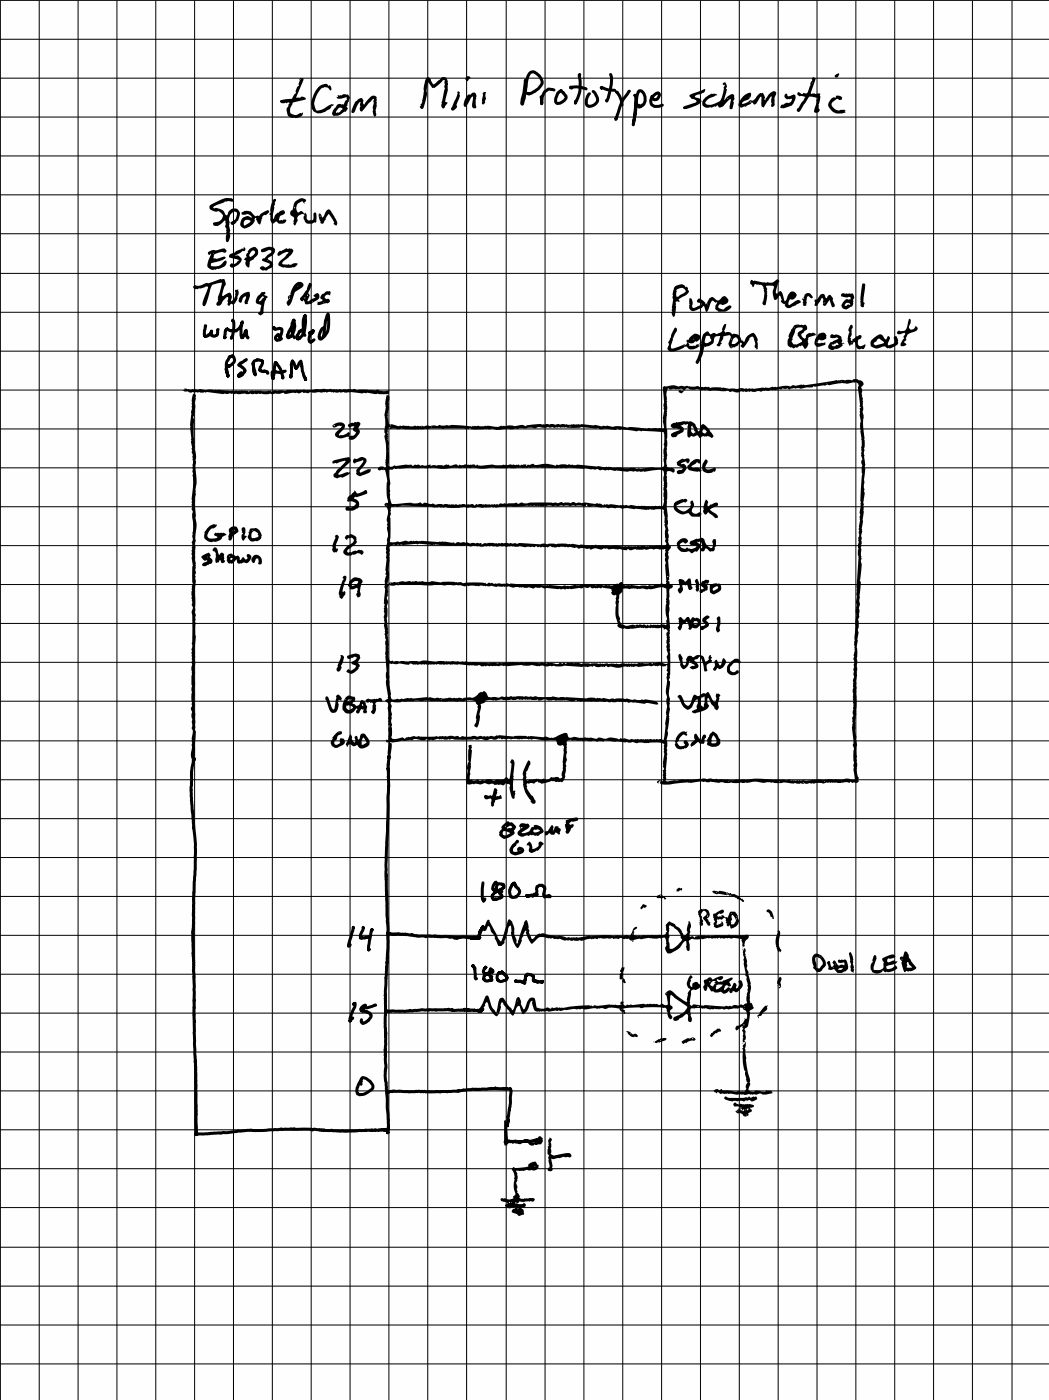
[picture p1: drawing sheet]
<svg xmlns="http://www.w3.org/2000/svg" width="157mm" height="210mm" viewBox="0 0 157 210" stroke-linecap="round" stroke-linejoin="round" font-family="sans-serif">
<path d="M0 0h157v209.6h-157z" fill="#fefefe"/>
<g fill="none" stroke="#000" stroke-width=".15">
<path d="M0 .1h157M0 5.9h157M0 11.7h157M0 17.5h157M.1 .1v209.5M5.9 .1v209.5M11.7 .1v209.5M17.5 .1v209.5M23.3 .1v209.5M29.1 .1v209.5M34.9 .1v209.5M40.8 .1v209.5"/>
<path d="M46.6 .1v209.5M52.4 .1v209.5M58.2 .1v209.5M64 .1v209.5M69.8 .1v209.5M75.8 .1v209.5M81.6 .1v209.5M87.4 .1v209.5M93.2 .1v209.5M99 .1v209.5M104.8 .1v209.5M110.6 .1v209.5"/>
<path d="M116.5 .1v209.5M122.3 .1v209.5M128.1 .1v209.5M133.9 .1v209.5M139.7 .1v209.5M145.5 .1v209.5M151.5 .1v209.5M0 23.3h157M0 29.2h157M0 35h157M0 40.9h157M0 46.7h157"/>
<path d="M0 52.6h157M0 58.4h157M0 64.2h157M0 70h157M0 75.8h157M0 81.7h157M0 87.5h157M0 93.3h157M0 99.1h157M0 105h157M0 110.9h157M0 116.7h157"/>
<path d="M0 122.5h157M0 128.4h157M0 134.2h157M0 140h157M0 145.8h157M0 151.6h157M0 157.5h157M0 163.3h157M0 169.1h157M0 174.9h157M0 180.7h157M0 186.7h157"/>
<path d="M0 192.5h157M0 198.3h157M0 204.1h157"/>
</g>
<g fill="#000">
<path d="M75.5 167.7l.3 .1 .2 2.7a.49 .49 0 0 1 0 .7l-.1 .2-.3 .1-.2-.3z"/>
<path d="M44.9 11.8l-.2 .8v.2a1.14 1.14 0 0 0-.4 1.1l-.7 1h-.8l-.9 .1a.47 .47 0 0 0 .8 .4h.2h.4l-.1 .4a1.21 1.21 0 0 0 .3 1.8l.3 .1 .1-.1a1.07 1.07 0 0 0 1.5-.7l-.1-.1-.2 .2v-.1a1.4 1.4 0 0 1-1.6 .1 1.69 1.69 0 0 1 .5-1.7l1.7-.4a.51 .51 0 0 0-.3-.4 .51 .51 0 0 0-.6 .1h-.5l.2-.6a5.6 5.6 0 0 0 .9-2.3h-.4zM53.3 15.1l-.6 1.2-.1 .5a.31 .31 0 0 0 .5-.1l.2-.5a1.15 1.15 0 0 1 .6-.9v.3v.4a.43 .43 0 0 0 .3 .7l1-1.3 .7-.6v.4a.55 .55 0 0 1-.1 .6v.6a.91 .91 0 0 0 .2 1 .44 .44 0 0 0 .2-.6 1.26 1.26 0 0 1 .2-1.1v-.6a.55 .55 0 0 0-.4-.8 1.78 1.78 0 0 0-1.4 1.1l-.1 .2-.2-.3a.42 .42 0 0 0-.1-.6 .42 .42 0 0 0-.6 .2zM50.5 14.2l.1 .3h-.2a.37 .37 0 0 0 .6 .3l.9-.2v.3l-.2 .2-.3 .6-.2-.1a.7 .7 0 0 0-1 .5 1 1 0 0 0-.4 1.1 1.09 1.09 0 0 0 1.1 0l.7-.5a.46 .46 0 0 0 .3-.7l.1-.3v-.1l.2-.5a.55 .55 0 0 0 .1-.6 .55 .55 0 0 0-.5-.4h-.5l-.2 .2zM47.7 13a4 4 0 0 0-1.1 2.8 1.1 1.1 0 0 0 1.6 1.1l1.1-.5 .6-.8a.93 .93 0 0 0-1 .4l-.6 .3a1.19 1.19 0 0 1-1 .2 2.77 2.77 0 0 1 .7-3.2l.3-.1a1.02 1.02 0 0 1 1.2 .3l.1-.4a.31 .31 0 0 0-.2-.3 .31 .31 0 0 0-.3 .1v-.2a1.14 1.14 0 0 0-1.4 .3zM50.7 16.2l.4-.1 .2 .2-.6 .6h-.4v-.2zM68.5 13.7l-.2 .8-.7 1.5a.28 .28 0 0 0-.1 .4 .28 .28 0 0 0 .4 .1l.2-.1a.39 .39 0 0 0 .2-.7l.1-.3a1.83 1.83 0 0 0 .3-1.7zM63.9 11.6l-.2 .3-.2 1a.49 .49 0 0 0 0 .6l-.3 1.6v.1l-.3 .5 .1 .1-.2 .2 .2 .3h.2l.2-.2a5.9 5.9 0 0 0 .5-2.3l.2-1.4 .6 .8h.3l1.3-1.2h.2l.1 .7-.1 .3 .1 .3-.5 2.1v.1a.37 .37 0 0 0 .1 .6 .37 .37 0 0 0 .5-.4l.3-.3-.4-.2a7.5 7.5 0 0 0 .4-3.2l-.3-.4a.68 .68 0 0 0-.9 .3l-.9 .7-.4-.7a.46 .46 0 0 0-.6-.3zM70.1 14.2a1.89 1.89 0 0 0-.6 1.7l.1 .1a1.83 1.83 0 0 0 .8-1.2l.2-.3h.2l-.1 1.5 .2 .2h.2l.2-.1-.1-.6v-.8a.59 .59 0 0 0-.3-.9l-.5 .4zM72.3 13.9l-.2 1.2 .1 .1a.27 .27 0 0 0-.1 .3 .27 .27 0 0 0 .2 .1l.3-.3v-.1l.1-.5-.1-.4 .1-.5h-.3zM69.8 11.5a.35 .35 0 0 0-.1 .5 .35 .35 0 0 0 .4 .2v-.2l.3-.4-.3-.2zM44.9 11.9l.2 .1z"/>
<path d="M124.4 14.7a1.07 1.07 0 0 0 .1 1.9l.3 .2a1.74 1.74 0 0 0 1.4 .1l.3-.1-.1-.2 .2-.1-.6-.1a1.09 1.09 0 0 1-1.5-1l.3-.3a.53 .53 0 0 1 .8-.1h.4v-.1a.36 .36 0 0 0-.3-.6h-.6l-.1 .3h-.2zM121.6 11.6l-.1 .2v.2l-.2 .4v.3l-.4 1a.4 .4 0 0 1-.6 .2l-.2 .2-.6-.3a.33 .33 0 0 0-.1 .4 .33 .33 0 0 0 .4 .1l.7 .2-1 1.7-.2 .1-.1 .2 .3 .3 .3-.2 1.2-2a.51 .51 0 0 1 .7-.1l.6 .2-.2 .4 .1 .2-.4 1.4a.46 .46 0 0 0 .7 .1 .46 .46 0 0 0 0-.7v-.5a1.97 1.97 0 0 0 .2-1.3v-.3l-1.3 .1 .7-2.4-.4-.2zM105.5 14.6a.79 .79 0 0 0-.4 .9 .79 .79 0 0 0 .8 .6l.4-.1 .2 .1 .5-.2 .1 .1a.24 .24 0 0 1 .4-.1l.1 .2a1.07 1.07 0 0 0 1.1-.7l.6-.6v.8a.45 .45 0 0 0-.1 .6v.1h.4l.2-.8a.67 .67 0 0 1 .1-.8v-.1a.41 .41 0 0 0-.2-.5 .41 .41 0 0 0-.6 .2l-.7 .6 .4-1.5-.2-.2a.62 .62 0 0 0-.1-.9l-.4 .2 .1 .2h.2l-.1 .4v.2a4 4 0 0 1-.6 1.8 2.19 2.19 0 0 1-2 .5l-.1-.1a1.42 1.42 0 0 1 1.2-1l.4-.3 .1 .1a.45 .45 0 0 0-.7-.2l-.1-.1zM103.2 14.2v.1a.81 .81 0 0 0 .7 .6l.3 .3-.1 .1-1.7 .6-.2 .2 .1 .2a4.1 4.1 0 0 0 2.1-.6l.2-.1a.46 .46 0 0 0 .3-.5 .46 .46 0 0 0-.4-.4l-.5-.1a.55 .55 0 0 1 .7-.5 .78 .78 0 0 0 .8-.8zM117.5 14.1a.49 .49 0 0 0 0 .6 .49 .49 0 0 0 .6 .1h.4a.49 .49 0 0 1-.2 .5 .49 .49 0 0 1-.5 .1l-.5 .2a.38 .38 0 0 0-.4 .1 .38 .38 0 0 0 0 .5l.1-.1a2.33 2.33 0 0 0 1.6-.4 2.19 2.19 0 0 0 .5-1.3l-.3-.3a.91 .91 0 0 1-1 .2l-.1-.3zM111.2 14.4a1.96 1.96 0 0 0-.7 1.4 .53 .53 0 0 0 .9 .1l.2 .1 .8-.6a.35 .35 0 0 1 .5 .3 1 1 0 0 0 .6-.8l.4-.4 .1 1.4 .2 .2 1.2-1.7v1.6a.42 .42 0 0 0 .5-.2 .42 .42 0 0 0 0-.5v-.6l.3-.8-.2-.2a1.35 1.35 0 0 0-1.2 .9l-.3 .2 .1 .2-.2-.1a.85 .85 0 0 0-.3-1h-.1a1.23 1.23 0 0 0-1 .9l-.4 .3-.3-.1a2 2 0 0 1-1.2 .5 1.61 1.61 0 0 1 1-.7l.3-.4v-.5a1.36 1.36 0 0 0-1.2 .5zM112.2 15.3h.2zM108.8 14.7l.2 .1zM112.1 14.5v.1zM121.6 12.3v.2zM124.9 11.3l.2 .3a.43 .43 0 0 0 .4-.6z"/>
<path d="M39.2 43.7l-.2 .2a1.44 1.44 0 0 0-.6 1.5l.7 .3v.1a1.35 1.35 0 0 1-.5 1v.1a.43 .43 0 0 0 .6 .3 .43 .43 0 0 0 .2-.6l.1-.4a2.39 2.39 0 0 1 .6-1.7l-.1-.2a.29 .29 0 0 1-.4-.3l.1-.1-.1-.2zM44.2 42.5a2.92 2.92 0 0 0-.7 1.5l-.1 .2a.41 .41 0 0 0-.2 .6l-.1 .2a.45 .45 0 0 0-.2 .4 .45 .45 0 0 0 .3 .4 4.7 4.7 0 0 0 .9-2.1l1-.6a.51 .51 0 0 0 .2-.7 .51 .51 0 0 0-.7-.2zM29 42.8a.31 .31 0 0 0 0 .3 .31 .31 0 0 0 .3 .2l.1-.1a.23 .23 0 0 0 .4 0l.4-.1 .6-.2h.3v.3l-.7 2a.38 .38 0 0 0-.1 .4 .38 .38 0 0 0 .4 .2l.3-.6 .4-1.7a.94 .94 0 0 1 1-1.1h.8l-.6 2.1 .1 .4-.3 .6 .2 .3a.77 .77 0 0 0 .7-.7l.7-.6a.34 .34 0 0 1 0 .6l.1 .2-.1 .3 .1 .1 .2 .1 .3-.3h.2a.9 .9 0 0 0 .7-1 1.24 1.24 0 0 0 .2-1.1l-.1-.1-.1 .1a.22 .22 0 0 0-.3 0 .22 .22 0 0 0 0 .3v.3a.97 .97 0 0 1-.6 1.1v-.3a.79 .79 0 0 0-.3-1l-.9 .5h-.1l.3-1.4a.88 .88 0 0 0-.1-1.1h-.5a5.7 5.7 0 0 1-2.3 .6 1.54 1.54 0 0 1-1.5 .3zM48.2 44a.46 .46 0 0 0 0 .8l.1 .1-.2 .2h-.6v.5h.4l1-.2a.34 .34 0 0 0 .5-.3 .34 .34 0 0 0-.5-.3l-.2-.1a.38 .38 0 0 1 .1-.6 .38 .38 0 0 1 .5 .1l.1-.1a.33 .33 0 0 0 0-.4 .33 .33 0 0 0-.4-.1zM46.3 42.3l-.3 .7v.4l-1.1 1.2a.31 .31 0 0 0 .2 .4 .31 .31 0 0 0 .4-.1v.2a.43 .43 0 0 0 .3 .5 .43 .43 0 0 0 .5-.1h.2l.4-.3a.95 .95 0 0 0 .9-1.1 .46 .46 0 0 0-.5-.2 .46 .46 0 0 0-.4 .4l.3 .3-1.1 .5-.1-.1 .1-.3a.55 .55 0 0 0 0-.9l.6-1.1-.2-.3zM48.4 45.3v.1zM36 44.3l-.3 .7 .3 .3a.4 .4 0 0 0 .3-.5l.1-.2a.32 .32 0 0 1 .4-.2l-.2 .6v.4l.2 .1h.3v-.2a1.94 1.94 0 0 0 .2-1.6 1.58 1.58 0 0 0-1.3 .6zM46.7 45v.2zM39.3 44.3l.2 .2-.3 .4-.3 .2h-.1zM43.2 44.6h.2l-.1 .2zM45.5 44.6h.2zM43.3 44.3l.1 .1zM45.9 44.1l.2 .1v.1zM44.5 42.8h.1zM39.2 37.3l-.1 .3a.35 .35 0 0 0 .5 .1l.8-.3 .2 .2-.1 .3-1.3 1 .2 .2 1 .4a.64 .64 0 0 1-.8 .5 .36 .36 0 0 0-.4-.2 .36 .36 0 0 0-.3 .4l.1 .1a.49 .49 0 0 0 .6 .2h.3l.3-.2a.68 .68 0 0 0 .7-.7 .68 .68 0 0 0-.7-.7l-.1-.2v-.1a1.39 1.39 0 0 0 1-1.1 .52 .52 0 0 0-.5-.5h-.5zM31.1 37.8a.22 .22 0 0 0 .1 .3 .22 .22 0 0 0 .3-.1 .54 .54 0 0 1-.2 .6l-.2 .6a.79 .79 0 0 0 .1 .9 .79 .79 0 0 0 .9 .2l.2 .1 .1-.1a1.89 1.89 0 0 0 1.5-.8v-.5l-.3 .1a1.64 1.64 0 0 1-2 .7v-.4l.4-.1a3.1 3.1 0 0 0 1.8-.7l-.2-.2-.3 .1a1.14 1.14 0 0 1-1.4 .1 .67 .67 0 0 1 .8-.8l.5-.1 .5 .1 .1-.1a.36 .36 0 0 0-.3-.5l-.6 .1a1.03 1.03 0 0 1-.9 .1zM41.7 37.7a.36 .36 0 0 0 0 .6l.2-.1a1.48 1.48 0 0 1 1.3-.4l-.5 .6-.9 .8a.44 .44 0 0 0-.1 .5 .44 .44 0 0 0 .4 .3l1.5 .1a.94 .94 0 0 0 .9-.6 1.08 1.08 0 0 0-1 .1h-.3a1.1 1.1 0 0 1-1-.2l.1-.2 .9-.7a1.62 1.62 0 0 0 .7-1.1l-.3-.2-.5 .1-.2-.1zM37.4 37.3l-.3 .4v.1a.44 .44 0 0 0-.2 .7 .22 .22 0 0 0-.3 .2 .22 .22 0 0 0 .1 .3l.1 .1a.65 .65 0 0 0 .5 .9l.1-.2-.1-.1a.86 .86 0 0 1 .7-.9v-.1a.95 .95 0 0 0 .6-.8 .95 .95 0 0 0-.5-.9zM34.4 38a.33 .33 0 0 0-.1 .5l1.5 .4a1.19 1.19 0 0 1-.9 .6h-.1a.33 .33 0 0 0-.4 .3 .33 .33 0 0 0 .5 .2 1.54 1.54 0 0 0 1.2-1.3l-.1-.2a.82 .82 0 0 0-.8-.3l.8-.3 .3-.4a.25 .25 0 0 0 .4-.1 .25 .25 0 0 0-.3-.3v.2l-.2-.1zM40 39h.2zM37.7 37.6l.3-.1 .2 .3-.2 .2-.5 .5a.6 .6 0 0 1 .2-.9zM31.9 37.9l.1 .1zM31.4 30.7a.54 .54 0 0 0 0 .6 .54 .54 0 0 0 .5 .3l.4 .1a.76 .76 0 0 1 1.1 .6 1.11 1.11 0 0 1-1.2 1l-.3 .1v.1a.68 .68 0 0 0 1.1 0l.5-.4 .2-.1 .1 .5-.1 .5a.38 .38 0 0 1 .1 .5l.1 .6a1.24 1.24 0 0 0 .1 1.1h.2l.1-.3a.74 .74 0 0 0 .1-.8v-.3a.64 .64 0 0 0-.1-.8v-.5l.1-.2a1.16 1.16 0 0 1 .8-1.6l.2 .1a1.05 1.05 0 0 1-.7 1.4l-.2 .2 .1 .2a.89 .89 0 0 0 .9-.5 1.36 1.36 0 0 0 .2-1.7 .98 .98 0 0 0-1.6 .7l-.2 .1-.2-.1a1.43 1.43 0 0 0-1.6-.9l-.2-.1a.9 .9 0 0 1 .9-.6l.9-.4 1.1 .1 .1-.3a1.46 1.46 0 0 0-1.7-.1zM36.2 31.7v.4h.4a.73 .73 0 0 1 1.1 .5 1.03 1.03 0 0 0-1.4 .1 1.03 1.03 0 0 0-.1 1.3l.4 .2a1.66 1.66 0 0 0 1.5-1.5l.2-.1v.3l.3 .5 .3 .2 .3-.9a.38 .38 0 0 1 .5-.5l.6-.5-.2-.2a2.65 2.65 0 0 0-1.4 .8h-.1h-.3a.48 .48 0 0 1-.5-.3l-.4-.4-.1 .1a1.07 1.07 0 0 0-1 0zM47.7 32a1.54 1.54 0 0 0 .3 1.2v.2a.31 .31 0 0 0 .3 .1 .31 .31 0 0 0 .2-.3l.7-1.2 .8 1.3-.1 .2 .5 .3a1 1 0 0 0-.3-1.2l-.6-1a.34 .34 0 0 0-.4-.2l-.4 .5a.58 .58 0 0 1-.5 .6l-.2-.5zM44.2 30.1l-.2 .5-.2 .9a.51 .51 0 0 0-.4 .5 .51 .51 0 0 0 .5 .4 .45 .45 0 0 1 0 .7l.1 .2a.23 .23 0 0 0 .1 .4h.1l.3-.6a.7 .7 0 0 1 .2-.9 .7 .7 0 0 1 .9 0 .93 .93 0 0 0 .3 1.2 .93 .93 0 0 0 1.2-.1h.1a1.66 1.66 0 0 0 .1-1.3l-.1-.2h-.2l-.1 .4a.51 .51 0 0 1-.3 .8 .49 .49 0 0 1-.6-.1 .49 .49 0 0 1-.1-.6l-.2-.5-.2 .2-.1-.1a.44 .44 0 0 0-.3-.3 .44 .44 0 0 0-.5 .2 .98 .98 0 0 1-.2-1 .98 .98 0 0 1 .9-.7l.1 .3h.2l-.1-.1 .3-.3a.89 .89 0 0 0-1.4 0zM36.6 33l.3-.1 .5 .1a.39 .39 0 0 1-.3 .5l-.5 .3-.1-.5zM40.9 29.9l-.1 .2v.1a2.16 2.16 0 0 0-.3 1.5l-.2 .4 .2 .2-.1 .6 .3 .6h.2a.38 .38 0 0 1 .7-.1 .81 .81 0 0 0 1.2-.4 .49 .49 0 0 0-.6 0l-.1-.1a.23 .23 0 0 1-.3 0v-.2a.84 .84 0 0 1 .7-.6l.2-.3-.1-.2a.8 .8 0 0 0-1 .3 .95 .95 0 0 0-.6 .8h-.1l-.1-.2 .3-1.4-.1-.2 .2-.4-.1-.1 .2-.5-.2-.1zM47.8 32.4h.2zM47.8 32.2h.2zM44 31.1h.2l-.1 .1z"/>
<path d="M76.6 174.9v.2a1.54 1.54 0 0 1 .4 1.4v.1a3.1 3.1 0 0 0 .1 2.1l-.3 .4 .1 .3-.7 .1-.8-.1a.3 .3 0 0 0-.3-.1 .3 .3 0 0 0-.2 .4l.4 .2a.48 .48 0 0 1 .6 .3l-.3 .2a.74 .74 0 0 0 1.1 .3h.6l-.5 .3a.33 .33 0 0 0-.2 .5l.8 .2 .3 .3 .5-.2 .1 .1a.79 .79 0 0 0-.3-1.1 .53 .53 0 0 0 .7-.5l-.4-.3v.2h-.9a.72 .72 0 0 1 .9-.3l1.1-.1a.33 .33 0 0 0 .4 0 .33 .33 0 0 0 .2-.4l-1.5-.1a.56 .56 0 0 1-.8-.1 .86 .86 0 0 0-.3-.8v-.5a.52 .52 0 0 0-.1-.6v-.3a2 2 0 0 0 0-1.8l1 .1 .6-.2 .2 .1 .4-.1a.7 .7 0 0 0 .8 0 .7 .7 0 0 0 .2-.7l-.1-.2a.47 .47 0 0 0-.8-.2 .64 .64 0 0 0-.6 .6 3.6 3.6 0 0 1-2.2 .1zM77.4 180.9h.3zM77.2 179.9l.1 .2-.1 .1zM82.2 170.3a.74 .74 0 0 0-.1 .9l-.1 .7a.9 .9 0 0 0 .1 1l-.1 .4 .3 1.4a.33 .33 0 0 0-.4 .4 .33 .33 0 0 0 .5 .2 .4 .4 0 0 0 .2-.6l.1-.1-.1-1.2 .2 .1 .8-.2 .1 .1a1.16 1.16 0 0 1 1-.2h.2a.34 .34 0 0 0 .4 0 .34 .34 0 0 0 .2-.3 1.08 1.08 0 0 0-1.3-.2l-1.3 .3-.5-.3 .1-1.5a.34 .34 0 0 1 .1-.5 .37 .37 0 0 0-.4-.4zM79.1 171.1v.1a.66 .66 0 0 0 .8 .2l.5-.1a.66 .66 0 0 0 .8-.4 .66 .66 0 0 0-.4-.8l-.8 .5 .2 .2-.1 .1-.4 .1v-.1l-.2-.1zM111.7 166.8l-.1 .2zM109.8 165.1l-.1 .2 .2 .3h.5l.4 .2-.1 .2-.2-.1-.3 .4h-.1a.39 .39 0 0 0 .6 .3l.4 .2a.48 .48 0 0 0 .5 .3 .48 .48 0 0 0 .4-.2v-.3l.5-.4-.2-.3 .5-.2v-.2l-.7-.3-.7 .1-.5-.1a.94 .94 0 0 1-.9-.2zM111.2 166.1l.1-.1 .1 .2-.3 .1zM110.9 165.9l.1 .2v.1l-.2-.1zM110.5 166v.2zM110.4 166.3v.1zM111.8 166h.2l-.1 .2-.2-.1zM112.2 165.7l.1 .1zM110.8 165.7h.2zM108.4 164.2v.2a1.96 1.96 0 0 0 1.7 .4l.2 .1 .8-.1a.45 .45 0 0 0 .6-.1l.1 .1a.64 .64 0 0 1 .8 .1l.5-.2 .2-.3a.5 .5 0 0 0-.7-.2 .3 .3 0 0 1-.5-.1 .26 .26 0 0 1-.4 .1l-1.2 .1h-1.5l-.4-.2zM111.5 166.1l.1 .1zM72.7 149.1l-.7 1.5a.61 .61 0 0 0-.3 .6l.3 .2 .2-.1 .4-.8v-.1l.2-.4h.1l.2 .5a2.64 2.64 0 0 0 1.2 1.6 2.49 2.49 0 0 0 .6-1.8l.2-.3 .2 .1 .1 .4 1.3 1.5 .2-.1 .2-.5a.74 .74 0 0 1 .7-.8l.3 .9v.2a.31 .31 0 0 0 .3 .1 .31 .31 0 0 0 .2-.2 2.78 2.78 0 0 0 .8-1.6l.2-.2a2.1 2.1 0 0 0 .5 1.5l.6 .1 1.2-.1 .2 .1 1.6-.2a.52 .52 0 0 0 .6 0l1.6-.2 .5 .1 .9-.1a1.03 1.03 0 0 0 1 0 1.34 1.34 0 0 1 1.1 0l.7-.1a1.22 1.22 0 0 0 1.1-.1l1.6 .2v.2l.5 .3 .1 .3 .1-.1a.6 .6 0 0 0-.3-.7 7.8 7.8 0 0 1 2.9-.1l.9-.1h2l.3 .1 .2-.1 .3 .3 .1 .6a.71 .71 0 0 0 .5 .9l.2-.3v-.2a.71 .71 0 0 1 0-1.1 .43 .43 0 0 0-.3-.6v-1.2l.2-.3 .4 .5 1.8 1.1a.45 .45 0 0 1-.2 .8l-.3 .3-.9 .5a.4 .4 0 0 0-.5 .2 .4 .4 0 0 0 .1 .5l.6-.1 .1-.2 .7-.4a.44 .44 0 0 1 .5-.3l.2 .2v.8l.4 .2a.74 .74 0 0 0-.1-1l.1-.2a.63 .63 0 0 1 .1-.9h1.1l.8 .1 .2-.1 .7 .2h.5l.2-.1 1.4 .1 1.6-.2 .3 .1 .6-.2h.2l.2 .3a.65 .65 0 0 1 .5 .8v.5l-.2 .1-.2-.1a1.11 1.11 0 0 1-1.1 1.1l-.3 .4 .2 .3 .9-.6v.2l.1 .2-.1 .2 .1 .4v1.4h.3l-.3 .5v.3l-.1 .2 .1 .2-.1 .5a4.8 4.8 0 0 0 .4 2.7v.4l.2 .7-.1 .1 .3 .5a.65 .65 0 0 0-.2 .8l-.2 .3a.25 .25 0 0 1-.4 .1l-.9 .1-1.2-.2h-.8l-.3-.2-.2 .2-.1-.1a.52 .52 0 0 0-.8 .2l.4 .3 .2-.1a1.17 1.17 0 0 0 1.1 .2h.6h.2l1 .2 .9-.1 .5 .1 .4-.1 .6 .1 .2-.1a.53 .53 0 0 0 .7-.1h.2l.7 .2 1.1-.3-.2-.4h-.7l-.2 .2-.7-.1a.83 .83 0 0 0-1 .1 .6 .6 0 0 1-.8-.5l.3-.5-.1-.4a2.58 2.58 0 0 0-.3-1.5l-.3-1.9 .1-.2-.2-1 .1-.3-.1-.1v-.2a.88 .88 0 0 0-.1-1 1.21 1.21 0 0 0 .1-1.2 .39 .39 0 0 0-.1-.5l.2-.2a.53 .53 0 0 0 .4-.5l.1-.9a1.52 1.52 0 0 0 .1-1.2l.6-.5-.2-.3a.49 .49 0 0 0-.4-.5v-1.1a2.84 2.84 0 0 0 .1-1.6l-.4-1.9a.68 .68 0 0 1-.1-.9l-.1-.3 .1-.3-.2-.7 .1-.1h-.2l.1-.3-.1-.1 .1-.5-.1-.3a.8 .8 0 0 0-.3 .9l.2 .5-.1 .9 .1 .8a.97 .97 0 0 1 .1 .9l.3 .4-.1 .4 .2 1.1-.1 .3 .1 .3-.2 .4 .1 .1-.1 .7 .1 .5-.2 .1a.45 .45 0 0 1-.7 .1l-.5 .2-.6-.1-.3 .2-3.8-.2-.4 .1-1.5-.2-.3 .2-.3-.2 .2-1.6a.42 .42 0 0 1 .2-.5 .42 .42 0 0 1 .5 0 .98 .98 0 0 0 .8-.7l-.2-.2a.57 .57 0 0 0-.6-.3 .57 .57 0 0 0-.5 .3v.3l-.1 .1a.67 .67 0 0 1-.1-.9l-.1-.2 .4-.3-.3-.3a1.29 1.29 0 0 0-.3 1.9l.2 .2a.96 .96 0 0 0-.4 1l-.1 .5v.2l-.1 .2-1.1-.7-.7-.6a.74 .74 0 0 0-.7-.5 .74 .74 0 0 0-.7 .6 1.91 1.91 0 0 1 .4 1.6h-.4l-.4-.2-.4 .2-.5-.2-1.7 .1a1.11 1.11 0 0 0-1 0l-.9 .1h-.7a.34 .34 0 0 1-.5 0 .34 .34 0 0 1-.1-.5h-.3l-.1 .1-.1 .1 .2 .3h-1.5a2.1 2.1 0 0 0-1.4 .1l-.7 .1-.5-.1-.2 .1-.2-.1h-.4h-1.4l-2.5 .4-.9-.1-.4 .1-.3-.1-.2 .2-.4-.2a1.68 1.68 0 0 1-1.7-.1l-.2-.9a.53 .53 0 0 0-.4-.5 .53 .53 0 0 0-.6 .4l-.6 1.3-.1 .1-.5-.9 .1-.1-.1-.4a.37 .37 0 0 0-.5-.4l-.2 .4-.3 1.3-.2 .2-.6-.7-.7-1.1-.2-.1-.5 .2-.4 2h-.1l-.1-.2a2.9 2.9 0 0 1-.9-1.8l-.2-.4-.2-.1zM111.1 156.2h.1zM102 155.9l.3 .3 .3-.1a1.47 1.47 0 0 1 1.2-.3l.3-.2a.56 .56 0 0 0-.9-.1l-.3-.1zM98 155.9v.1a.41 .41 0 0 0 .6-.1v.2l1-.4 .1-.2a.45 .45 0 0 0-.7 0l-.1-.1-.2 .2-.1-.1zM98.8 155.8h.1zM103.6 155.4h.1v.2zM106.4 154.6l-.1 .5 .2 .1 .6-.6 .1 .1 .4-.3a.17 .17 0 0 0 .3 0 .17 .17 0 0 0 0-.3l-.3-.2h-.2l-.8 .7zM93.7 154.4l.3 .2-.1 .1a.95 .95 0 0 0 1.1 .5h.3a.32 .32 0 0 0 0-.4 .32 .32 0 0 0-.4 0h-.3l-.5-.4zM111.2 153.4h.2zM114.5 150.6l-.8 1v.1l-.4 .3 .2 .3-.1 .1 .2-.2a.17 .17 0 0 1 .1-.2 .17 .17 0 0 1 .2 .1l.3-.5 .5-.3a.35 .35 0 0 0 .1-.6l.1-.2zM93.1 151l-.1 .2zM80.7 151.1h.2zM111.3 151h.1zM106.2 150.7h.1zM111.3 150.6h.1zM103 151.7h.2zM77.4 149.8h.2zM105.3 146.8v.2a.55 .55 0 0 1-.1 .7l.3 .6a.37 .37 0 0 0 .3-.2 .37 .37 0 0 0 0-.4l.2 .1 .5 .6a.28 .28 0 0 1 .5 .1h.5a.53 .53 0 0 1 .8 .3l.4-.2 .4-.2 .3 .3 .3-.2-.1-.2a.74 .74 0 0 0 1.1-.2 .82 .82 0 0 0 .1-1.4l-.3 .2a.69 .69 0 0 1-.3 1v.1a.91 .91 0 0 0-.2-.9l-.2 .1-.4 .7-.4-.1-.6 .4v-.3a.51 .51 0 0 1 .4-.5 .3 .3 0 0 0 .3 .3 .3 .3 0 0 0 .3-.2l-.2-.5 .4-.4 .1-.2-.2-.1-1.3 .5-.2 .2h-.3a.33 .33 0 0 1-.4-.4l.4 .1a.39 .39 0 0 0 .4-.1 .39 .39 0 0 0 .1-.4 1.37 1.37 0 0 0-1.3 .3l-.3 .1v-.1a.39 .39 0 0 0-.4-.2 .39 .39 0 0 0-.4 .3zM99.8 148.6v.1zM116.7 146.2l-.2 .2a.73 .73 0 0 0 .2 1.2v.1h-.1l-.1 .2a.49 .49 0 0 0 .3-.8v-.2a.48 .48 0 0 0 0-.7zM107.2 147.5l.4-.2h.5a.45 .45 0 0 1-.4 .6l-.4 .2-.2-.1zM106.5 147l.3-.2 .3 .1-.2 .2 .2 .2h-.2a.28 .28 0 0 1-.4 .3 .28 .28 0 0 1-.1-.5zM92.9 144.9l.1 .1-.2 .3 .2 .3-.3 .3v.5l.3 .2 .2-.2v.4a.29 .29 0 0 0 .1 .3 .29 .29 0 0 0 .4-.1l-.3-.5a.75 .75 0 0 1-.2-.8v-.1l.3-.8h-.3zM106.2 146.9l.1 .1h-.2zM111.3 154.8h.2zM130.9 143l-.4 .8 .1 .2a1 1 0 0 0-.3 1 1 1 0 0 0 .8 .7h.4l.6-.3v-.1a.47 .47 0 0 0 .7 .2 1.78 1.78 0 0 0 1.5-.6l-.3-.4a1.18 1.18 0 0 1-1.3 .5v-.4l1.3-.3 .3-.4a.28 .28 0 0 1-.5-.2l-.9 .3a.33 .33 0 0 1-.1-.3 .33 .33 0 0 1 .2-.3v.1a.99 .99 0 0 0 1-.3l-.2-.3h-.6l-1 .5-.2 .2 .1 .2a1.03 1.03 0 0 1 0 1.2l-.7 .2-.6-.1v-.4l.4-1.3v-.3zM127.1 142.6v.1l.1 .6a.46 .46 0 0 1 0 .6l.2 .4-.1 .3v.7l.5 .3v-.4l-.1-.2 .1-.2-.2-.6 .1-.3a2.1 2.1 0 0 0-.4-1.3zM123.8 144l-.1 .1a1.02 1.02 0 0 1 .3 1l.4 .1 .5-.1 .4 .5a1.77 1.77 0 0 0 1.6-.7v-.5l-.3-.7-.2-.1-.6 .1a.21 .21 0 0 0-.3 0 .21 .21 0 0 0-.1 .2l.2 .2h.3a.27 .27 0 0 1 .4 0 .27 .27 0 0 1 0 .4l-.3-.1a.6 .6 0 0 1-.9-.5l-.2-.1a.38 .38 0 0 0-.3 .3 .38 .38 0 0 0 .2 .4l-.2 .2a.92 .92 0 0 1-.4-.8zM135.4 142.4l-.3 .8a.28 .28 0 0 0-.3 0 .28 .28 0 0 0-.1 .4l.3 .3a2.68 2.68 0 0 0 .3 1.6h.2l.1-.2 .5 .1a1.04 1.04 0 0 0 1-.6l-.7-.8-.2-.4a.54 .54 0 0 1-.2-.7l-.3-.4zM121.9 142.8a1.68 1.68 0 0 0-.1 1.9h-.1a.85 .85 0 0 0 .7 .8 1.78 1.78 0 0 0 1.2-1.1 1.71 1.71 0 0 0-1.5-1.7zM125.5 145l.3-.1h.3l-.2 .3h-.5zM122.1 143.2l.3 .1a1.13 1.13 0 0 1 .7 1l-.4 .6h-.3l-.2-.1v-.3l-.1-.5a.66 .66 0 0 1 0-.8zM135.7 144.1l.2-.1 .2 .4 .4 .4h-.8zM124.6 144.8h.2zM134.9 143.6h.2zM122.9 143.2l.1 .2zM122.6 143.1h.2zM73 137.7l-.7 1.3v.3a.31 .31 0 0 0 .5-.1l.2-.5 .1-.1 .2 .2 .2 .7 .5 .6v.3l.5 1.1a.59 .59 0 0 0 .9-.2l.4-1-.1-.1 .2-.4 .2-1 .2-.2h.2v.2a4.2 4.2 0 0 0 .9 3.1 2.36 2.36 0 0 0 .7-1.5l.6-1.1 .1 .1-.1 .3a3.4 3.4 0 0 0 .9 1.6l.3-.3a1.35 1.35 0 0 1 1.4-.7l.8 .2 .6-.1 .3 .2 .7-.1 .9 .3 .2-.1 .8 .1 .2-.1 .2 .1 .7-.1 .5 .1a2.13 2.13 0 0 1 1.5-.3h.5l.2 .1 .2-.2 1.8 .1a.33 .33 0 0 1 .5 0h.4l.2 .1 .4-.2h.1a.44 .44 0 0 0 .6 .1l.3 .1 .2-.1 .3 .3 .3-.1-.1 .3a1.04 1.04 0 0 1 1.2-.5l1.3-.1 1.8 .1 .5-.2a1 1 0 0 1 .3 1v.1a.88 .88 0 0 0 .2 1.3h.5l.9-.5 .6-.5a.93 .93 0 0 1 .8-.8v.9a.34 .34 0 0 0 .1 .4 .34 .34 0 0 0 .3 .1l.1-1a.48 .48 0 0 1 0-.6 .48 .48 0 0 1 .6-.1l1.1-.1 .2 .1 .8-.2 1.5 .1a.25 .25 0 0 1 .4 0l1.3-.1 .2 .1a2.23 2.23 0 0 1 1.7 .2l.1 .5v.3l.2 .2 .2-.2a.96 .96 0 0 1 .5-1 .34 .34 0 0 0 0-.5 .34 .34 0 0 0-.5-.1l-1.1 .1-1.3-.1-.4 .1-1.1-.1-.1 .1-.2-.1a2.1 2.1 0 0 1-1.5 .2h-1.3l-.4 .1-.2 .2-.2-.3-.4 .1v-1.2a.89 .89 0 0 0-.2-1.1l-.1 .1v.2a1.71 1.71 0 0 0-.1 1.4 .44 .44 0 0 1-.6 .4l-.3-.5 .1-.1a1.64 1.64 0 0 0-.9-.8l-.2-.3-.8-.4-.3 .2a.47 .47 0 0 0-.3 .5v.6l.2 .2-.2 .4-.2 .1-.4 .1-.3-.1-.2 .1-.9-.1-1.4 .1a.45 .45 0 0 1-.5 0l-.3 .1-.6-.2 .1-.1-.1-.1 .1-.2-.1-.2 .5-.4-.1-.2-.4 .3-.6 1.1a.85 .85 0 0 0-1 0l-1-.1-.2 .1-1.4-.2-2.2 .2h-.3l-1.6 .3-.2-.1h-.2h-.9a2.44 2.44 0 0 1-1.4-.2h-.5l-1.9-.4h-.6l-.6 .3-.5 .6-.4-.7a.51 .51 0 0 1-.1-.6l-.2-.3 .1-.5-.3-.7a.53 .53 0 0 0-.4 .6l-.9 2.5 .1 .1-.2 .2-.1-.1v-.3l-.4-1v-.4a1.94 1.94 0 0 0-.7-1.8 1.98 1.98 0 0 0-.5 1.2 5.3 5.3 0 0 1-.8 2.1l-.4-.5-1.3-2.5 .1-.2zM116.4 139.3l.1 .3a2.67 2.67 0 0 0 0 2.9l.2-.1 .1 .2 .1-.3a2.13 2.13 0 0 1-.2-2.2v-.7l-.1-.1zM116.4 147.4v.2zM111.1 142.1v.2zM100.1 138.6l.2-.1 .5 .2 .2 .3a1.76 1.76 0 0 1 .9 1.4l.1 .1a.75 .75 0 0 1-.5 .8l-.3 .3a1.11 1.11 0 0 1-1 .4l-.1-1.4a.89 .89 0 0 0 0-.9zM111.1 141.9h.1zM94.6 139.8v.1zM106.8 136.8l-.1 .5 .3 .6-.2 .3v.4a.69 .69 0 0 0 1.1 .1l.3-.1a.38 .38 0 0 0 0-.4 .38 .38 0 0 0-.3-.2h.1a.76 .76 0 0 1-.7 .4v-.4v-.3l.1-.1h.2a.9 .9 0 0 0 .8-.2l.3 .3-.1 .1 .1 .2-.1 .1 .2 .2-.1 .1 .3 .3 .2-.2 .2 .5a1.18 1.18 0 0 0 1-1.8 .77 .77 0 0 0-.4-.7 .77 .77 0 0 0-.8 0l-.3 .8h-.4a.41 .41 0 0 0-.5-.3v.2l-.3-.1a.25 .25 0 0 1-.4 0l.4-.4a.42 .42 0 0 0 .4 0 .42 .42 0 0 0 .2-.5 1.13 1.13 0 0 0-1.1 .4zM104.6 136.2a.42 .42 0 0 0-.1 .6l.1 .3v.1a.92 .92 0 0 1 .1 .9v.1a.28 .28 0 0 0 .4 .4 .27 .27 0 0 0 0-.5l.1-.2-.2-.4 .1-.2a.64 .64 0 0 1 .3-1 .46 .46 0 0 1 .4 .5 .46 .46 0 0 1-.5 .4l-.1 .3 .6 .7a.31 .31 0 0 0 .2 .3 .31 .31 0 0 0 .3-.1v-.3l-.5-.6a.77 .77 0 0 0 .4-.9 .77 .77 0 0 0-.9-.5l-.4-.1zM109.5 137a.99 .99 0 0 1 .6 .9l-.3 .4-.3 .1-.1-.1v-.5a.74 .74 0 0 0 .1-.7zM104.4 150.6h.1v.1zM114.8 136.2v.3a.82 .82 0 0 1 .6 .8h.2v.2h.2a1.44 1.44 0 0 0-.8-1.4zM110.2 137.4v.2zM110.2 137.1l.2 .1zM105.8 137l.2 .1-.2 .1zM109.4 136.7h.2zM105.1 136.2h.2zM96.2 135.4l-.4 .5 .2 .2 .3-.3 .3 .1 .2-.3zM106.6 133.4a.65 .65 0 0 0 .9 .4l.6 .1a.81 .81 0 0 0 .9 0l.2 .2 .1-.1a.37 .37 0 0 0 .5 .1l.6 .5h.1l.3 .2 .1-.1a.36 .36 0 0 0 .4 .3 .35 .35 0 0 0-.3-.5h-.1v-.1h-.1l-.8-.6h-.3l-.1 .1-.3-.2a.28 .28 0 0 1-.4-.1h-.2l-1.1-.3-.1 .2-.2-.2zM98.3 134.1v.3h1l.2 .2h.1l.1-.1-.3-.4h-.2a.61 .61 0 0 0-.9 0zM109.2 148.1v.2zM108.8 133.7h.1v.2l-.2-.1zM107.1 133.6h.2zM101.3 133.1l-.1 .3h.4a.27 .27 0 0 1 .4-.1l.1-.3h-.2a.43 .43 0 0 0-.6 .1zM77.3 125.7l-.6 .7a.96 .96 0 0 0-.3 1.4 1.39 1.39 0 0 0 1.9-.2 .51 .51 0 0 0-.2-.8 .51 .51 0 0 0-.7 .4v.2a.39 .39 0 0 1-.5 .1 .39 .39 0 0 1-.1-.5l.2-.2a.42 .42 0 0 0 .3-.5 .31 .31 0 0 0 .3-.2 .31 .31 0 0 0-.1-.4zM78.9 126.2l-.1 .3h.2a.39 .39 0 0 1 .1 .6l.1 .4 .4 .2 .6-.3a1.07 1.07 0 0 0 .9-.8l.2-.2a.37 .37 0 0 0-.3-.4 .37 .37 0 0 0-.4 .3 .75 .75 0 0 1-.8 .7h-.2a.98 .98 0 0 0-.4-1l-.3 .2zM76.1 179.9h.2v.2zM75.2 123.6l-.2 .3 .1 .1a1.04 1.04 0 0 0-.4 1l.6 .5a2.52 2.52 0 0 0 1.7-.7v-.2a.39 .39 0 0 1 .1-.6 .62 .62 0 0 0-.4-.8l-.7-.3zM77.8 123.4a.38 .38 0 0 0 .1 .6l-.2 .3a.53 .53 0 0 0-.2 .6 .53 .53 0 0 0 .6 .3l.6-.1h.4l.3-.2 .2 .1 .2-.1 .3 .2h.1a.34 .34 0 0 0 .5-.2l.6-.3a1.06 1.06 0 0 0-1.4-1v.2a.89 .89 0 0 0-.7 .6 1.19 1.19 0 0 1-1.1 .2l.8-.5a.42 .42 0 0 0 .3-.4 .42 .42 0 0 0-.2-.4h-.3l-.6-.1zM81.6 124.5a.37 .37 0 0 0 .1 .5h.2l.3-.3a.5 .5 0 0 0 .5 .3 .5 .5 0 0 0 .4-.4l.6 .3 .1-.1v-.3a.38 .38 0 0 0 .1-.4 .38 .38 0 0 0-.4-.3l.1-.1a.4 .4 0 0 0-.7 .3l-.1 .2v-.5l-.2-.2-.6 .9zM75.3 124.5a1.11 1.11 0 0 1 1 .2 .77 .77 0 0 1-1.1 .2zM84.7 122.8v.5l-.2 .1 .2 .9-.1 .2 .2 .3h.3l.4-.9a.31 .31 0 0 0 .3-.2 .31 .31 0 0 0-.1-.3 .27 .27 0 0 1-.3 .1 .27 .27 0 0 1-.2-.3l.4-.3 .1 .1 .7-.2a.28 .28 0 0 0 .1-.3 .28 .28 0 0 0-.4-.1zM79.9 124.2l.5-.1 .3 .1 .1 .1-.1 .2-.4 .1a.31 .31 0 0 1-.3 0 .31 .31 0 0 1-.2-.3zM82.8 124.3l-.1 .1zM78 123.8l.2 .1-.1 .1zM75.8 123.9a.72 .72 0 0 1 .8-.2v.1l-.2 .2h-.4zM77.7 127.3h.2zM75.6 123.6h.1v.2l-.1-.1zM74.4 151.6l.1 .2-.2-.1zM72.5 119.1a.41 .41 0 0 0 .1 .5 .41 .41 0 0 0 .6 0h.3v.9l.2 .3 .3-.3-.1-.1 .2-.6 1-.3-.2-.5-.3 .2h-.4l.2-.7a.38 .38 0 0 0 0-.4 .38 .38 0 0 0-.4-.1l-.3 1.1-1-.1zM57.9 59.1l-.2 1.2v.9a1.66 1.66 0 0 0-.1 1.3l.1 1-.2 1.1 .2 .4-.2 .3a12.8 12.8 0 0 1 .2 4.3l.1 .2-.2 .2a.62 .62 0 0 0-1.1 .2l.2 .2 .4-.1 .5 .1 .4 1.6-.1 .3a8.4 8.4 0 0 0 .2 2.9l-.2 .1h-.1l-.2 .1-.1 .1 .1 .2a1.4 1.4 0 0 1 .3 1.8v1.4a4.1 4.1 0 0 1 0 2.1l-.1 1 .1 1-.1 .5 .1 .2-.2 1.6 .1 .3-.1 .3 .1 .2-.2 .9v.5l-.1 .4a1.24 1.24 0 0 1 .1 1.1l-.2 1.4 .2 .1-.2 .2 .1 .2-.1 .6 .1 .3-.1 .6 .1 .7-.1 .4 .2 .9a1.66 1.66 0 0 0 .2 1.4l-.2 .2 .1 .7v2a5.5 5.5 0 0 1 0 2.5l.1 .6a4.2 4.2 0 0 0 .2 2.1l.1 .7-.4 .2v.1a.64 .64 0 0 1 .3 1.1l.2 .8-.1 1.6 .2 .3-.1 .1a.76 .76 0 0 0 0 .9l-.1 .5 .1 .6-.3-.1a.2 .2 0 0 0-.1 .3 .2 .2 0 0 0 .2 .1h.2l-.2 2 .2 .3a3.8 3.8 0 0 0 .4-2.1l-.2-.2h.3l1.5-.3 .3 .1 1.3-.2a2.74 2.74 0 0 1 1.6 .1l.6-.2 .2 .2 .3-.1 .3 .1 .7-.2 1 .1 1.2-.1 .3 .1h2.7l.3-.1 .6 .1a.87 .87 0 0 1 .9 .1h.3l.8-.2a1.06 1.06 0 0 0 1.1-.1h.2l.2 .2 .3-.1 .2 .1 .5-.1 .4 .1 .3-.1 1.3 .1 .8-.1 .6 .1 .4-.1 1.5 .2h1.4h.4l.1 .4a.53 .53 0 0 0 .9 .3l.2 .4-.1 .4a1.19 1.19 0 0 1 0 1l-.1 .8 .1 1a1.28 1.28 0 0 0-.2 1.2l-.3 .2-.3-.2h-1.1a.73 .73 0 0 1-1.1 .2l-.3 .2h-.2l-.3-.1-.9 .1-.3-.1-.3 .2-.3-.2v-.4a1.25 1.25 0 0 1 .3-1.1l.2-.5a.43 .43 0 0 0 .2-.4 .43 .43 0 0 0-.4-.4 4.6 4.6 0 0 0-.8 2.2l.1 .2a4.5 4.5 0 0 0 .5 2.7l.7 .9-.1 .1 .2 .3 .2 .1 .3-.1a1.15 1.15 0 0 0-.5-1.1 2.21 2.21 0 0 1-.8-1.5 .24 .24 0 0 1 .1-.3 .24 .24 0 0 1 .3 0l.3-.1 .4 .1 .5-.3 .3 .2 .1-.1 .2 .2 1.5-.4h.4a.57 .57 0 0 0 .7 .1l.5 .1a1.06 1.06 0 0 0 .4-1.1l.2-.8v-1.1a.76 .76 0 0 0 0-.8l.1-.6v-.4v-1a.55 .55 0 0 1 .3-.5 .55 .55 0 0 1 .6 .1h1.1l.2-.1 .3 .1 .4-.1 .7 .1 .4-.1 .6 .2 .5-.1 .4 .1 .2-.2 3.9 .4a.54 .54 0 0 1 .7 0l.9-.1 1 .1a4.1 4.1 0 0 1 2.4 .2l-.1 1.2 .1 .4-.2 1.2v.5l.2 .4-.2 .2v1.1a.31 .31 0 0 1 0 .4 .31 .31 0 0 1-.3 .1l-.2-.1-.4 .3 .3 .2-.1-.2 .3-.2-.1 .3a2.94 2.94 0 0 0 2.1 .1l2.3-.2a1.83 1.83 0 0 0 1.3-.1h.6l.3 .1 .2-.1 .6 .1 .2-.1 1.3 .2 .4-.1 .5 .1 .9-.1 .5 .1 1-.1 .9 .1a4.4 4.4 0 0 1 2.5 0l.5-.1 2 .1 .5-.1 1.5 .2 .1-.1 .6 .1 .3-.1 1 .1 .4-.1 .6 .1a2.16 2.16 0 0 1 1.4 0l.5-.2 2 .1 1.2-.1a.25 .25 0 0 0 .4-.1l.2 .2 .3-.1a.4 .4 0 0 0 .4 .1 .4 .4 0 0 0 .2-.4l.1-.3a4.5 4.5 0 0 1-.2-2.3l-.1-.2 .1-.8-.1-.8 .1-.9-.4-2.2 .2-.3-.1-.9 .2-2.5-.1-1.7 .1-1.6-.1-.3 .2-1.8-.1-.6 .1-.6-.1-.4 .1-1.2-.1-.5 .3-2.3-.1-.3 .1-1.1-.1-.5 .2-.4v-1.5a.84 .84 0 0 0 0-.8l.2-2.9-.1-.2 .3-2.2-.2-.7 .1-.4-.1-.5 .2-1.8-.1-.4 .1-.3-.1-.4 .1-.7v-.4l.2-1.1-.1-.2 .2-1.2-.1-.8 .1-.3a.91 .91 0 0 1 0-.9l.1-.8-.1-.3 .1-.2-.1-.4 .1-.6-.1-.4a11.6 11.6 0 0 0 0-3.9v-.7a14.1 14.1 0 0 0-.1-3.6v-1.6a.86 .86 0 0 1 0-.9l-.1-.5 .1-1-.2-.8v-.5l-.1-.5a.54 .54 0 0 0 .3-.7l-.5-.3-.1 .1-.2-.1a.75 .75 0 0 0-.9 0h-.4l-.7 .1-1.2-.1-4.6 .7h-.7l-.8 .1h-.5l-.4 .1a4.2 4.2 0 0 0-2.1 .2l-.5-.1-.6 .2-.8-.1-1.4 .2-2-.1-.5 .1-.4-.1-.7 .1-1-.2h-1.7a.26 .26 0 0 1-.4-.1l-.8 .1-.2-.1-.3 .1-.4-.2-.5 .1-1.1-.1h-1.1a3.4 3.4 0 0 0-2.1 .1l-.1-.1-.3 .2a7.3 7.3 0 0 1 .1 2.7l.1 .7-.2 1.6 .2 1.1h-.3l-.4-.1-.2 .1h-.7h-.3l-.4-.1-.3 .2-.5-.1a7.4 7.4 0 0 0-2.6-.1 3.4 3.4 0 0 0-2-.1l-.9-.2h-.4a1.99 1.99 0 0 1-1.3-.1l-.3 .1-1.8-.2-2 .1-.7-.1-.5 .1-.2-.1-.5 .1-.5-.1-1.4 .1a4.1 4.1 0 0 0-2.1 0l-.4 .1 .1 .1-.3-.1a2.45 2.45 0 0 0-1.5 .1l-.5-.1-1.6 .1a3.6 3.6 0 0 1-2-.1l-.8 .1-1.1-.1-.1 .1-.1-.1-.2 .2a20.7 20.7 0 0 0-4.4-.2l-.4-.1-.4 .2-.4-.1-.7 .1-.4-.1-.5 .1-.2-.1-.5 .1-.6-.1-.4 .1-1.8-.1a.78 .78 0 0 1-.8-.1l-.5-.1-.4 .1-.2-1.3 .1-.1a.46 .46 0 0 1 0-.6l.1-.7-.1-.6 .2-.6a.39 .39 0 0 0-.4-.6zM70.1 111.6v1.9l.1 .5a1.73 1.73 0 0 0-.2 1.4l-.1 .4a1.59 1.59 0 0 0 0 1.5l.4 .1 .9-.1a1.62 1.62 0 0 0 1.4-.1l.5 .2 .6-.1 .3 .2 .4-.1 .8 .1a.41 .41 0 0 0 .5-.3l.6 .3a2.82 2.82 0 0 0 .4 2h.3l.1-.7-.1-.2 .1-.2h-.3v-.1v-1.5l.1-.2-.1-.2 .1-.1a1.25 1.25 0 0 1 0-1.1l.1-1.2-.4-.4-.1 .2a.31 .31 0 0 0 0 .6l-.2 2.2h-.2l-.3-.3a1.2 1.2 0 0 1-1 .4 .94 .94 0 0 0-.9 .2 1.3 1.3 0 0 0-1.5-.1h-.3l-.4 .1-.2-.3-.3 .2-.3 .1-.3-.2h-.1a.48 .48 0 0 1-.1-.7v-.2a.73 .73 0 0 1 0-.8l.2-2.7a.25 .25 0 0 1 0-.4v-.3a.25 .25 0 0 0-.5 0zM120.1 117.1l.2 .1zM116.6 117l.1 .1zM109.1 116.9v.1zM123.4 116.9v.2zM100 58.1l.3 .2 .4-.1 .4 .1 1-.1 .2 .3h-.4l-.1-.1h-.2a.35 .35 0 0 0 .3 .5 .35 .35 0 0 0 .4-.3l.2-.3a.41 .41 0 0 1 .7-.1l.8 .1a.63 .63 0 0 1 .8 .1h.6l.3-.1 .6 .2 .4-.1 1.9 .1a.34 .34 0 0 1 .6 .2l.3-.1 .8 .2 .2-.1a.53 .53 0 0 1 .7 0l.2-.1h.8h.2l.6 .1 .5-.2 .4 .1 .3-.1h.8l.4-.2 .6 .1 .7-.2 .2 .1 .2-.2 .4 .1 .3-.1 .3 .2 .3-.2h.3l1.1 .1 .8-.2h1l.2-.2 .3 .1 1.2-.2h.1l.5-.1h.3l1.5-.2h.7a1.9 1.9 0 0 0 1.4-.2l.1 .1a.42 .42 0 0 1 .5 .1 .42 .42 0 0 1 0 .5l.3 2.7-.1 .2 .2 .2-.2 .2 .1 .2-.1 .7 .2 1-.1 .5 .1 .8-.1 .1a7.3 7.3 0 0 1 .2 2.6v1.2a.52 .52 0 0 1 0 .8l.1 .6-.1 .4 .1 .8-.2 2.8v2l-.2 1 .1 .3-.1 .4 .1 .5-.2 1 .1 1.3-.2 .3 .1 .6-.1 .9a35.1 35.1 0 0 1-.2 5.9l.1 .7-.1 .4a.72 .72 0 0 1-.1 .9l.1 .8-.1 .9 .1 .5-.1 .6a.91 .91 0 0 0 0 .9l-.3 2.8a3.2 3.2 0 0 1 0 1.8v.1a.63 .63 0 0 0 0 .7l-.1 .5 .1 .3-.1 .4 .1 .4-.1 .3 .1 .6a.54 .54 0 0 0-.1 .6l-.1 1.2 .1 2.3-.1 1.1 .1 .4-.2 .4 .1 .7-.1 .7 .1 .8a2.63 2.63 0 0 1 0 1.8l.2 .6-.1 .6v1.2l.1 .2-.1 1 .2 1.5-.1 .1a2.57 2.57 0 0 0-2 0l-.3-.1-.7 .1-.8-.1-.8 .2a8 8 0 0 0-2.7 0h-.3h-.4h-1.2h-.2l-.2-.1-.5 .1-.6-.1-.2 .1-.3-.1h-1.3a12.6 12.6 0 0 0-3.9 0h-1.2l-.8 .1-1.6-.2-.3 .1-.3-.2-.3 .1-.7-.1-.4 .1-.4-.1-2 .2-.5-.1-.5 .1-.2-.1-2.3 .4-.2-.1-.1-1.7 .3-2.4-.1-.8 .1-.8-.1-.4 .1-.8v-.6l.3-1.9-.1-.4 .2-1-.1-.3v-1a4.4 4.4 0 0 1 .1-2.4v-.4l-.2-.2 .2-.4-.1-.2 .1-.2a16.5 16.5 0 0 0-.1-4l.1-1.6-.1-.4 .1-.2-.1-.2 .1-.2-.1-.2a1.2 1.2 0 0 0 0-1.1l-.1-1.2 .1-.7-.1-.5 .1-.4-.1-.7 .1-.2v-.9v-.3l.4-.2 .1-.3-.2-.1a.38 .38 0 0 1-.3-.5l-.2-.2a.33 .33 0 0 0 .1-.5l-.1-3.8 .4-.6v-.2a1.11 1.11 0 0 1-.4-1l.1-.6-.1-.6 .1-.2-.2-.8 .1-.4-.1-.7a1.19 1.19 0 0 0 0-1l-.1-1.2a4.8 4.8 0 0 0-.1-2.1l.2-.6-.1-.6v-.6l-.1-.3a.54 .54 0 0 1 .4-.6h.3l.3 .2a.38 .38 0 0 0 .2-.5 .38 .38 0 0 0-.6-.1l-.5-.2v-.2a1.59 1.59 0 0 1 0-1.1l-.1-1.2 .2-.9-.1-.7v-1.3l-.1-1.3 .1-1v-2.7a1.49 1.49 0 0 1 .2-1.4zM107.9 138.3h.2zM28.9 59a3.7 3.7 0 0 0-.2 2.1 12.7 12.7 0 0 0-.1 4.6v.4l.2 .9-.1 .7 .2 .4-.1 .2 .1 .7-.1 1v.7a17.8 17.8 0 0 1-.1 4.5l.1 .6a.63 .63 0 0 0 .1 .8 3.3 3.3 0 0 0 0 1.8l-.1 1.4 .1 .2-.1 .2a1.15 1.15 0 0 1-.1 1.1l.1 .9-.1 .2v.3v.2a12.2 12.2 0 0 1 .1 3.4l.1 1.1-.2 .4v.6v.6v.3v.2l.1 .7-.1 .3 .2 .5-.2 .6 .1 2.2v2.3l-.1 .2 .1 .4-.1 1.1 .1 1-.1 .3 .1 .4-.2 .5 .1 .6-.1 .7 .1 1.4-.1 .4 .1 .5-.1 .5 .1 1.7a.63 .63 0 0 0 0 .8l-.1 .4 .2 .6-.1 .6 .1 .5a.48 .48 0 0 0 .1 .7l-.2 2.1a.8 .8 0 0 1-.1 .9v.9l.2 .5h.1l.3-1.3-.1-.8a5 5 0 0 0 .1-2.6v-1l-.1-.8 .1-.5-.1-.5 .1-.7-.1-.8 .1-.9-.1-.7 .1-.8-.1-1 .1-2.1-.1-.7 .1-.3-.1-1.1a6.2 6.2 0 0 0 .1-2.3v-1.4a.35 .35 0 0 0-.1-.5l.2-.2-.1-.3 .1-.4-.2-.5 .1-.2-.1-.4 .1-.8-.1-1.7 .2-1.6-.1-.4 .1-.2-.2-.2 .2-.4-.1-.3 .1-.4v-.9a.54 .54 0 0 1-.1-.6v-1a1.31 1.31 0 0 0-.1-1.1 .74 .74 0 0 0 .1-.9l.1-.5a5.3 5.3 0 0 0 0-2.6l-.1-1.4a1.17 1.17 0 0 1 0-1.1 .63 .63 0 0 1 .1-.7v-.8a9.4 9.4 0 0 0-.1-3.7l.1-.5-.1-.3a2.15 2.15 0 0 0-.2-1.8l.2-.2a.54 .54 0 0 1-.1-.7 10.7 10.7 0 0 1 0-3.3l-.1-.2a.39 .39 0 0 1 .1-.6l.1-1.1-.1-.6 .2-1.1-.1-.3zM98.4 134.1l.2 .1zM101.6 109.8l-.4 .7-.1 .4a1.34 1.34 0 0 0 .2 1.1 1.46 1.46 0 0 0 1.2 0 .56 .56 0 0 0 .6-.6 .56 .56 0 0 0-.7-.5l-.1 .3 .2 .2a.62 .62 0 0 1-.7 .3 .62 .62 0 0 1-.4-.6v-.1a1.89 1.89 0 0 1 .9-1.1l.4 .2 .2-.1a.3 .3 0 0 1-.1-.5h-.1a.94 .94 0 0 0-1.1 .3zM52.4 109.9l-.4 1.1a.54 .54 0 0 0 0 .8 .39 .39 0 0 1 .3-.4 .39 .39 0 0 1 .4 .2l.3 .1 .4-.2a.86 .86 0 0 0 1.4 .3 .82 .82 0 0 0 .2-1.4l-.1-.2a.5 .5 0 0 0-.5-.4 .5 .5 0 0 0-.5 .5l-.2 .4-.3-.5a.28 .28 0 0 0-.3 .1 .28 .28 0 0 0 .1 .3v.4l-.2 .1-.4-.6 .1-.1-.1-.3-.1-.2zM50.4 109.7l-.7 .7 .1 .1a.8 .8 0 0 0-.1 1.2 .8 .8 0 0 0 1.2 0l.2-.1a.56 .56 0 0 0 .5-.4 .56 .56 0 0 0-.3-.7 .22 .22 0 0 0-.3 0 .22 .22 0 0 0-.1 .3v.1a.49 .49 0 0 1-.3 .5 .49 .49 0 0 1-.5-.1 .46 .46 0 0 1 .3-.6v-.2a.53 .53 0 0 1 .6-.6l.2-.2a.5 .5 0 0 0-.8 0zM106.3 109.8l-.5 .9v.5a.54 .54 0 0 0 .7 .6 1.1 1.1 0 0 0 1.3-.7l-.1-.2a.28 .28 0 0 0-.1-.4 1.4 1.4 0 0 0-1-1zM103.9 109.9v.5l.1 .3a.97 .97 0 0 0-.6 1l.1 .1 1-.7a.67 .67 0 0 0 .9 .2v-.4a.41 .41 0 0 1 .3-.5l-.1-.4-.1-.1a.51 .51 0 0 0-.5 .6l-.1 .3-.7-.9zM54.4 110.4l.4 .7-.6 .4-.1-.1v-.4zM106.8 110.1l.3 .5a.44 .44 0 0 1 0 .6 .44 .44 0 0 1-.6-.1v-.7zM59 110.8l.2 .1zM58.2 99.3l1.1 .1 .4-.1 1.5 .2 .2-.2 .6 .2 .3-.1 .2 .1 .4-.1 1.2 .1 1-.1 .2 .1 .2-.1 .9 .1 1.5-.1 .5 .1 .2-.1 2.9 .2a.41 .41 0 0 1 .6 .1l.8-.1 .4 .1 .2-.1 2.7 .1a5.6 5.6 0 0 1 2.6-.1h.5a.73 .73 0 0 1 .8 .1h.6l.5-.1a1.43 1.43 0 0 0 1.1 0l.3 .1 .3-.1a2.79 2.79 0 0 0 1.6 0l3.4 .2 .4-.1 .4 .1 .1-.1h.2a.95 .95 0 0 0 .9 .1h.5l.3-.1 .4 .2 .2-.1a3.4 3.4 0 0 0 2.3-.1l1.2 .1 .5-.1a1.04 1.04 0 0 0 1 0l.8-.1 .3 .1 .5-.1 .5 .1 .4-.1a1.05 1.05 0 0 0 1 0v.8l.2 .2-.2 .3v1.3a4.2 4.2 0 0 0 0 2.3l-.1 .6 .1 .6-.2 1 .2 .4-.5 3.7-.5-.2-1.1 .1-.4-.1-.9 .1-.2-.1-1.3 .1-.4-.1-.3 .1-.3-.1a.54 .54 0 0 0-.7 0 .35 .35 0 0 0-.6 .1 2.49 2.49 0 0 0-2-.1l-.5-.1a.66 .66 0 0 0-.8 .1l-.9-.2h-1.9a1.05 1.05 0 0 0-1 0 .39 .39 0 0 1-.5-.4l-.1-.2-.3-.1-.9 .3a1.83 1.83 0 0 1-1.6 .4l-.5-.1-.3 .1-1.9-.2-.5 .1-.3-.2h-1.2a7.8 7.8 0 0 1-2.7-.1l-.8 .2-.4-.1-.3 .2-.3-.1-.6 .1-.4-.2a1.15 1.15 0 0 1-1 0l-.4 .2h-1a.48 .48 0 0 0-.7 .1l-.3-.3-.5 .1-.6-.1-.5 .2-.7-.1-2 .1-1.6-.1-.4 .1-.2-.1-1.2 .2-.2 .2-.4-.2-1 .2a.39 .39 0 0 1-.4 0 .39 .39 0 0 1-.2-.4l.1-.9-.1-.6 .1-.2-.2-.6 .2-.9-.2-.9 .1-.4-.1-.5a1.09 1.09 0 0 1 .9-.1 .68 .68 0 0 0 .8-.2l.4 .1 .5-.1 .7 .1 .8-.1 .6 .1 .8-.1 .8 .1 .5-.1 1.4 .1 1-.1 .6 .1 .7-.1 .2 .1 1-.2 .9 .2 .2 .4 .2 .1v.2a1.79 1.79 0 0 1-.2 1.4l-.1 1.1a.38 .38 0 0 0-.2 .4 .38 .38 0 0 0 .4 .3l.4-1.1v-.6v-.4a1.67 1.67 0 0 0 .1-1.4l.7-.3 .1-.3h.7l.4 .1 .2-.1 .2 .1 .9-.2 .7 .1 .7-.1 .6 .1 .4-.1 .6 .1 .3-.1 1.2 .1 .8-.1 .3 .2 .8-.2 .7 .2 .6-.1 .4 .1 .2-.1 .7 .1 .5-.1 .6 .1a1.03 1.03 0 0 0 1-.1l.2 .1 .4 .1 1.4-.1 .4 .1 .2-.1 .5 .1 .6-.1 .5 .2h.2l.2-.2a.63 .63 0 0 0 .8 .2l1.8-.1 .2 .1 .2-.1 .3 .2 .4-.1 1.9 .2a1.52 1.52 0 0 1 1.4 .1h.7l-.1-.2a4.2 4.2 0 0 0-2.2-.5l-.7 .1-.5-.1a.97 .97 0 0 1-1-.1l-1.3-.1-.7 .1-.3-.1-.5 .2-.9-.2-.2 .1-.7-.2-.2 .1-.9-.1a12.5 12.5 0 0 1-3.6-.1l-1 .1-1-.2-.3 .1h-1.4l-.8-.1-.4 .1-.4-.1-1 .1-.9-.1-.4 .1-.7-.1-.3 .1-.9-.1-.6 .2-.6-.1-.5 .1-.4-.1-.2-.4a.46 .46 0 0 0-.3-.4 .46 .46 0 0 0-.5 .1l-.5 .2a1.11 1.11 0 0 1-1.4 .6l-.8 .1-.2 .1-.4-.2-1.1 .1-.4-.1-1 .2-.8-.2-.4 .1-.8-.2-1.1 .1a2.68 2.68 0 0 1-1.6 .1h-.5l-.8 .1h-.8a.6 .6 0 0 1-.7 .1 .6 .6 0 0 1-.3-.7l-.3-1.7 .1-.2-.1-.5 .1-.2-.1-.3zM50.6 109.6h.2zM54.7 104.8a.29 .29 0 0 0 .2 .3 .29 .29 0 0 0 .4-.1 .25 .25 0 0 0 .4 .1 .29 .29 0 0 1 0 .5v.2a.58 .58 0 0 1-.2 .7 .33 .33 0 0 0 .2 .3 .33 .33 0 0 0 .4-.1l.2-1a.48 .48 0 0 1 0-.6 .48 .48 0 0 1 .6-.1l.1 .1a.36 .36 0 0 0 0-.6 .36 .36 0 0 0-.5 .1h-.5l-.6 .1a.41 .41 0 0 0-.7 .1zM51.8 104.3l-.1 .1a2.25 2.25 0 0 0-.4 1.9 1.08 1.08 0 0 0 1.9-.1l.2-.2 .1 .2a.31 .31 0 0 0-.2 .4 .31 .31 0 0 0 .5 .1 .51 .51 0 0 1 .6-.6v.6l.1 .1 .3-.1 .1-.2v-.5a.34 .34 0 0 0-.1-.5 .76 .76 0 0 0-.7-.7l-.2 .2-.1 .5a.39 .39 0 0 1-.7-.1l-.3-.1a.34 .34 0 0 1 .3-.4 .42 .42 0 0 0 0-.5 .42 .42 0 0 0-.4-.1l-.5-.2zM101.5 104.1l-.1 .2 .3 .4a2.24 2.24 0 0 0 1.2 1.5l.6-.3 .5-.9 .3-.3a.81 .81 0 0 1-.1 1l.1 .4-.7 .4 .1 .3h.4a3.8 3.8 0 0 0 1.9-1l.1-.2a.94 .94 0 0 1-.2-1.1h.1a2.79 2.79 0 0 0 .9 1.3v.2l.4 .3a.56 .56 0 0 0 .2-.8l.2-1-.1-.1 .2-.2a.33 .33 0 0 0-.3-.4 .33 .33 0 0 0-.4 .3v.2a.56 .56 0 0 1-.2 .8l-.2-.3-.7-1.2h-.1l-.3 .2h-.1a.73 .73 0 0 0-.8 .3 .63 .63 0 0 1-.7-.1l-.3 .2-.4 1.1a.49 .49 0 0 1-.6 .3 .49 .49 0 0 1-.3-.5l-.5-1-.1-.1zM48.8 104.3l-.1 .4 .2 .5a2.76 2.76 0 0 0 .7 1.5 .7 .7 0 0 0 1-.7l.1-.6-.1-.5 .2-.1h.1a.2 .2 0 0 0 .2 0 .2 .2 0 0 0 .1-.3l-.2-.2a.39 .39 0 0 0-.3-.3 .39 .39 0 0 0-.3 .1l-.2 1.3a.69 .69 0 0 1-.3 .8l-.3-.5-.5-1.3-.2-.2zM51.9 105.6a.67 .67 0 0 1 .9 .4l-.3 .1a.49 .49 0 0 1-.7-.1zM105 104.4h.2l.2-.1v.9l-.1 .6-.4-.2h-.1zM54.2 105.4l.2 .2h-.2zM52.1 104.8l.2-.1h.3a.43 .43 0 0 1-.6 .2zM66 104.7l.1 .1zM51.6 104.7h.2zM109.1 99.3a.98 .98 0 0 0 0 1.5 .98 .98 0 0 0 1.5-.3l-.2-.2-.2 .1a.55 .55 0 0 1-.9 0 .55 .55 0 0 1 .2-.8 .67 .67 0 0 1 1.2-.3l.1-.1a.59 .59 0 0 0-.7-.6h-.2zM52 98.2a.37 .37 0 0 0 .2 .5 .37 .37 0 0 0 .5-.3l.1 .1a.4 .4 0 0 1 .7 0l-.9 .7 .1 .2 .5 .2a.77 .77 0 0 1-.9 .7l-.1-.1-.2 .1-.2 .2 .1 .1a1.14 1.14 0 0 0 1.6-.4l.2-.2a.51 .51 0 0 0-.2-.8l.3-.5a.58 .58 0 0 0 0-.7 .58 .58 0 0 0-.7-.2zM101.6 97.9a1.59 1.59 0 0 0 .2 1.3v.1a.71 .71 0 0 0 .6 .8 1.52 1.52 0 0 0 .8-1.1l.1 .2 .7 .3-.2 .2a.44 .44 0 0 0-.5 .3 .77 .77 0 0 0 1.2-.3l-.3-.5-.2-.3-.1-.1 .1-.1a.62 .62 0 0 0 .6-.4 1.22 1.22 0 0 1 .6 1.2l.3 1 .4-.1a.73 .73 0 0 1 .5-1.2l.2-.3-.2-.2 .1-.2-.1-.3v-.1a.42 .42 0 0 0-.3 .6l-.5 .3a1.3 1.3 0 0 0-.8-.9h-.5l-.6 .3a.56 .56 0 0 0-.7-.2 .56 .56 0 0 0-.3 .7 .71 .71 0 0 1-.3 .7l-.2-.2-.1-.5a1.11 1.11 0 0 0-.3-1zM107 98.9l-.1 .1a.98 .98 0 0 1-.2 1.1l.2 .3h.2a.36 .36 0 0 1 .4-.3l.1 .1a1.3 1.3 0 0 0 1.1-1.2l-.4-.5a.59 .59 0 0 0-.3 .7l-.3 .4-.4-.9zM51 98.1v.2l-.5 1.4a.47 .47 0 0 0 .2 .8l.3-.2v-.1l.1-.2v-.4l.2-.7 .2-.6a.33 .33 0 0 0-.5-.2zM58.2 87.6l.7 .1 .5-.2a.26 .26 0 0 0 .4-.1l.8 .1a6 6 0 0 1 2.7 .1l1.8-.1a1.54 1.54 0 0 1 1.3 .1l.5-.1a.65 .65 0 0 1 .8 .1h1.1a1.52 1.52 0 0 0 1.2 .1l.9-.1 .7 .2 .5-.2 1.2 .2 .2-.1 .8 .2 .3-.1h.2h1.5a.96 .96 0 0 0 1 .1l1.3 .1a1.35 1.35 0 0 1 1.2 .1 1.04 1.04 0 0 1 1-.1l.2-.1 .5 .2 .3-.1 2.2 .2 .2-.1 .4 .1 .6-.1 .3 .1 1.2-.2h.5a.36 .36 0 0 1 .5 0h.4l.3-.2v.1a.4 .4 0 0 0 .5 .1l.5 .1 .3-.1a.26 .26 0 0 0 .5-.1l1.3 .3v.1l.1 .2a.41 .41 0 0 0 .1 .5 .41 .41 0 0 0 .5 0l-.1 1.2 .1 .4a4.5 4.5 0 0 0 .3 2.8l-.1 .2a1.09 1.09 0 0 0 1.2 .5h.9l1.4-.2 2.5 .1 .7-.1 .3 .2-.1 .1a.33 .33 0 0 1 .5 .1 .33 .33 0 0 1-.1 .5l.1 .9-.1 .5 .1 .2-.1 .4 .2 1.2a1.25 1.25 0 0 0 0 1.2 .63 .63 0 0 1-.9-.1h-.3l-.8 .2-.2-.1v.2a.98 .98 0 0 0-1-.1l-.9-.1a1.91 1.91 0 0 1-1.4 .1l-.8 .1a1.31 1.31 0 0 0-1 0l-1-.1-.5 .1a.83 .83 0 0 0-.8 0l-1.1-.1-.8 .1-1.1-.1-.3 .1-.5-.2-.6 .1-.9-.1-.3 .2-.2-.2-.4 .2-.3-.2-.4 .2-.9-.2-.7 .1-.8-.1a1.05 1.05 0 0 1-1 0l-1.5-.1-.1 .2a.65 .65 0 0 0-.8-.1l-.6-.1-2.1 .2-1-.1-.6 .1-2.6-.2-.5 .1-.5-.2-.9 .1-.2-.1h-1.9l-.9-.1a6.4 6.4 0 0 1-2.4 0l-.8 .1-.8-.1-1.1 .1-.4-.1-1.4 .1-.2-.1h-.4l-.2-.8 .1-.5-.1-.7 .1-.4-.1-.7a1.44 1.44 0 0 1 0-1.2l-.2-1.4a.98 .98 0 0 1 .1-.9v-1.2a.61 .61 0 0 1 0-.8v-.4a.59 .59 0 0 1 .1-.8l-.1-1.1zM94.3 154.8h.1zM59.9 99.1v.2zM107.3 92.4v.2l.1 .4-.1 .7a.61 .61 0 0 0 .2 .9 .6 .6 0 0 0 .2-.7l.1-.4v-1.1l-.2-.1zM105.2 92.5a.46 .46 0 0 0 .2 .8l.1 .2-.2 .2a.35 .35 0 0 0-.5 .2 .35 .35 0 0 0 .2 .4h.2l.2-.2a.61 .61 0 0 0 .6-.3 .61 .61 0 0 0-.1-.7l-.2-.2 .5-.5-.1-.2a.63 .63 0 0 0-.9 .3zM101.5 92.6a1.97 1.97 0 0 1-.1 1.4l.2 .3h.2l.3-.4a.44 .44 0 0 1 .5-.6l.1-.2a1.08 1.08 0 0 1 .4 1.1 .37 .37 0 0 0 .5-.3 .88 .88 0 0 0 1-.2 .88 .88 0 0 0 .1-1l-.3-.2-.4 .1-.3-.2-.4 .4-.3-.4a.43 .43 0 0 0-.5 .3 .45 .45 0 0 1-.6-.3zM95.1 93.8l.1-.1zM93.2 88.2l1.7-.1 .9 .1a1.31 1.31 0 0 1 1 0l.3-.1 .3 .1 .8-.2a1.41 1.41 0 0 1 1.5 .1l-.1 2 .1 .2a4.3 4.3 0 0 0 .1 2.4l-.1 .2v.5v.2l-.6-.1-1.4 .1a.37 .37 0 0 0-.6 .1l-.2-.2-.2 .2-.3-.2-.3 .1-.3-.1-.3 .1-.7-.1a2.72 2.72 0 0 1-1.7 0 .76 .76 0 0 1-.3-1 5 5 0 0 1-.2-2.5l.1-.7a1.01 1.01 0 0 1 .4-.8zM104 92.9a.33 .33 0 0 1 .4 .4 .31 .31 0 0 1-.4 .2 .31 .31 0 0 1-.2-.3zM51.3 86.3v.2l.1 .2a4.7 4.7 0 0 0-.6 2.3v.5l.3 .1 .6-.6-.1-.4-.1-.1-.2 .1v-.1l.3-1.1-.1-.1a1.06 1.06 0 0 0 .3-1.1h-.3zM52.3 87l-.1 .2a.53 .53 0 0 0 .1 .8 .53 .53 0 0 0 .9 .1l.3-.1v.7a.43 .43 0 0 0-.2 .4 .43 .43 0 0 0 .4 .3 .54 .54 0 0 0 .2-.8l.2-1.2a.55 .55 0 0 0 .1-.6 .55 .55 0 0 0-.6-.3 1.11 1.11 0 0 0-1.3 .5zM106.3 87.5l-.1 .6a.64 .64 0 0 0 .3 .7 .64 .64 0 0 0 .8-.1 .74 .74 0 0 0 .6-.6 .74 .74 0 0 0-.4-.7h-.1a1.27 1.27 0 0 0-1.1 .1zM105.1 87a.62 .62 0 0 0 .2 1l-.1 .2a.33 .33 0 0 0-.4 .1 .33 .33 0 0 0 0 .4l.3 .1 .6-.4a.58 .58 0 0 0-.1-1v-.1a.32 .32 0 0 0 .5-.1 .32 .32 0 0 0-.1-.4h-.1a.63 .63 0 0 0-.7 .2zM106.7 88.1l.5-.3h.3l-.1 .3-.5 .3h-.2zM101.6 86.8l.1 1.1a.47 .47 0 0 0-.3 .5 .47 .47 0 0 0 .4 .4 .81 .81 0 0 0 .3-1.1l.2-.2 .3 .1 .2-.1 .3 .7a.32 .32 0 0 0 .4 0 .32 .32 0 0 0 0-.4l-.2-1.2h-.2l-.6 .5-.2-.3a.66 .66 0 0 0-.7 0zM104.1 86.7l-.1 .3 .2 .5-.1 .2 .1 .7a.31 .31 0 0 0 .4 0 .31 .31 0 0 0 0-.5v-.1a1.08 1.08 0 0 0-.3-1.2zM97.7 155.9l.1 .1zM58.3 81.8l.6-.3 .4 .1 .2-.1 .8 .1 2-.2 .2 .1a1.1 1.1 0 0 1 1 0l3.9 .2 .3-.1 .4 .1 .6-.1 .3 .1 .3-.1 .7 .1a.83 .83 0 0 0 .9 0l1 .1 .7-.1 .7 .1 .2-.1 .9 .1 .4-.1 1 .1 .7-.1 1 .1 .2-.1 .9 .2 1.2-.1a.27 .27 0 0 0 .4-.1l.3 .2 .7-.1 .8 .1a.46 .46 0 0 1 .7 0l1.6-.1 .7 .1a.64 .64 0 0 1 .8 .1h.6l.2 .1 .4-.1 .9 .2 .3-.1 .2 .2a2.61 2.61 0 0 1 1.7-.1 .35 .35 0 0 1 .5-.1 .28 .28 0 0 1 .5 .2l.9-.1 .5 .1 .2-.1 1 .2 .3-.2h.1a.51 .51 0 0 0 .7 0l1.2 .1 .4-.1 .5 .1a.99 .99 0 0 1 .9 0 1 1 0 0 1 1 0l.8-.1v.4l-.1 .5 .1 .4-.1 .2 .1 .5a7.9 7.9 0 0 0 .1 2.7v.4l-.2 .2-.4-.2-.8 .2-.2-.1-.5 .3-.4-.1-.3 .1-.4-.1-.7 .1-1.4-.1h-1.1a.4 .4 0 0 0-.5-.4l-.3 .2-.1-.1-.9 .4-.8-.2-.3 .1-.9-.2-.3 .2-.3-.2-.2 .1-.9-.1-1.3 .2h-.5l-.9 .1h-.4a4.4 4.4 0 0 1-2.1-.1h-.9l-2.3-.2-1 .1-2-.2-.2 .1-.2-.1-.8 .1-1-.1a.45 .45 0 0 1-.7-.1h-.4l-.3 .2-.2-.2h-2.9a.63 .63 0 0 1-.8-.1l-.4 .1-1.9-.1-.6 .1-1.4-.2-.9 .1-.5-.1-1.6 .1-.3-.1-2.6 .2a.38 .38 0 0 0-.6 .3l-.1-.1a3.2 3.2 0 0 0 .1-2.1l.2-1.5-.1-.5 .1-1.1-.1-.2zM52.7 87.2a.57 .57 0 0 1 .9-.1l-.2 .3-.6 .3-.2-.2zM98.8 134h.1v.2zM99.7 87.4l.1 .1zM59.6 87.2v.2zM58.4 87.3l.1 .1zM99.9 86.2h.2l-.2 .2zM125.1 144.2v.2zM30.2 83.2a.47 .47 0 0 0 .4 .7h.4v.1l-.2 .1a.49 .49 0 0 0-.5 .6h.4l.4-.1a1.01 1.01 0 0 0 .7-.6l-.4-.6 .1-.2-.2-.5zM38 83.2a.64 .64 0 0 0-.1 1.1l.2-.1 .2-.6h.2h.2v.8l.4 .1a.88 .88 0 0 0-.1-1.1 .88 .88 0 0 0-1-.2zM34.1 83l-.1 .6a.63 .63 0 0 0 .3 .7h.1a.85 .85 0 0 0 1-.6l.1 .2a.36 .36 0 0 0 .1 .4 .36 .36 0 0 0 .4 0l.1 .1a.51 .51 0 0 1 .7-.1 .85 .85 0 0 0 .7-1.2l-.4-.2-.1 .1v.3a.23 .23 0 0 1 0 .3 .23 .23 0 0 1-.3 .1l-.3-.3-.4 .4h-.1a.48 .48 0 0 0-.5-.6l-.1 .1-.3-.2a.84 .84 0 0 0-.9-.1zM32 82.1l-.1 .3a.79 .79 0 0 1 .4 1.1v.7a.54 .54 0 0 0 .6-.4l.3 .5 .4-.2 .1-.1-.2-.2v-.5a.44 .44 0 0 0-.3-.6l-.4 .3-.4-1a.28 .28 0 0 0-.4 .1zM34.5 83.5l.3 .1-.1 .2h-.2zM31 83.3l.1 .2zM34.3 83.3l.1 .1zM51.8 80.2l-.2 .3 .1 .2 .2 .1 .2-.3 .1 .1a.43 .43 0 0 1 .7 .1 .43 .43 0 0 1-.2 .6 2.19 2.19 0 0 0-1.3 1.4 .93 .93 0 0 0 1.4 .3h.4a.57 .57 0 0 1 .9 0 .38 .38 0 0 0 .3-.5 .38 .38 0 0 0-.6-.2l-.8 .1-.4 .3-.6-.1a.45 .45 0 0 1 .4-.5l.3-.3a.75 .75 0 0 0 .6-.9l.1-.4a.94 .94 0 0 0-1.1-.5zM101.5 81a.79 .79 0 0 0-.1 .8 1.11 1.11 0 0 0 1.6 .7l.3 .2a.48 .48 0 0 0 .7-.2l.3 .1a.99 .99 0 0 0 .5-1.1l-.5-.4 .6-.1a.94 .94 0 0 1 0 1.1v.2a.3 .3 0 0 0 .3 .3 .3 .3 0 0 0 .3-.3v-.1a.71 .71 0 0 1 .8 .4 .44 .44 0 0 0 .5-.1 .44 .44 0 0 0 .1-.5 1.35 1.35 0 0 0 .2-1.2l-.1-.1a.49 .49 0 0 0-.3 .8l-.1 .4a.68 .68 0 0 1-.9-.3l-.2-.4a.6 .6 0 0 0-.2-.6 .6 .6 0 0 0-.7 0h-.3l-.7 .3a.38 .38 0 0 0-.4 .4 .38 .38 0 0 0 .5 .4l.2-.1 .3 .1a.9 .9 0 0 1-1.1 .4l-.3-.1a.63 .63 0 0 1-.7 0 .63 .63 0 0 1-.3-.6 .47 .47 0 0 1 .8 0 .41 .41 0 0 0 .4-.5 .41 .41 0 0 0-.5-.3 1.12 1.12 0 0 0-1 .4zM50.2 80.1v.4a2.41 2.41 0 0 0-.4 2.1 .45 .45 0 0 0 .5 .1 .45 .45 0 0 0 .3-.4l-.2-.2h-.1a1.52 1.52 0 0 1 .3-1.3 .42 .42 0 0 0 .1-.5 .42 .42 0 0 0-.4-.2zM58.6 75.8l.3 .1 .2-.2 .2 .2 1-.2 3.8 .2 .2-.1 .8 .2 .6-.1 .3 .1 .5-.1a9 9 0 0 0 3.1 0l.3 .1 .6-.1 .6 .1a1.41 1.41 0 0 1 1.2 0l.2-.1 .9 .1 .1-.2 .3 .2 .2-.1 .2 .1 2-.2a4.6 4.6 0 0 0 2.3-.1h1l.1 .1 .4-.1 1.2 .1 1.1-.1 1.2 .1 .3-.1 .5 .1 .5-.1 .6 .1 .3-.1 1.7 .1a.34 .34 0 0 0 .4-.3l.1 .2a.52 .52 0 0 0 .8 .1l.2-.1 1.2 .3 .5-.1 .5 .2 .3-.1 .7 .1 .6-.1 .4 .1 .7-.1 1.2 .2 .1-.1 2.7 .2a2.02 2.02 0 0 1 1.6 .1l-.1 .2 .2 .9-.1 .6 .1 .7a.98 .98 0 0 1 0 .9l.1 1a.63 .63 0 0 0 .1 .7 .79 .79 0 0 1-1 .2l-.9 .1-.6-.1-.2 .2-1-.1-.2 .1-.3-.1-.3 .1-1.1-.1-.8 .1a3.5 3.5 0 0 0-2.1-.1l-.9-.1-.9 .1-.2-.2-.3 .2-.3-.1-.2 .1-1.5-.2-.2 .1-1-.2-.3 .1-1.6-.1-.6 .1-.8-.1-.5 .1-.6-.1a9.4 9.4 0 0 1-3-.1l-1.6 .1-.3-.1-1 .1-.2-.1-.8 .1-.1-.1-.3 .1-.7-.1-.5 .1-.2-.1-.5 .2v-.2h-.2l-.8 .1-.4-.1-.4 .1-.4-.2-.2 .1-.3-.1-.5 .1a.58 .58 0 0 0-.8 .1 .27 .27 0 0 0-.4-.2l-1.1-.1h-1l-2.5-.2-1.4 .1-.2-.1-.3 .1a1.43 1.43 0 0 0-1.4 .1l-.3-.1-.9 .2-.3-.1a12.8 12.8 0 0 0 0-3.7l.2-.5v-.6zM79.9 174.6h.2zM76.5 179.9h.1zM31.1 79l-.5 .6v.3a.81 .81 0 0 0 .7 1.2h.5a1.29 1.29 0 0 0 1.5-.7l.6-.4a1 1 0 0 0-1-.2h-.3a.4 .4 0 0 0-.5 .3l.4 .3a1.31 1.31 0 0 1-1.4 0 1.23 1.23 0 0 1 .7-1.3 .57 .57 0 0 0 .6-.6 1.04 1.04 0 0 0-1.3 .5zM37.6 79.1l-.4 .6a.4 .4 0 0 1-.1 .5 .73 .73 0 0 0 .3 .7 .73 .73 0 0 0 .8 0 .79 .79 0 0 0 1-.8 1.09 1.09 0 0 0-1.1-1zM36.2 79v.6l.1 .2a.65 .65 0 0 0 .2 1.1l.4-.6-.1-.1h-.2v-.1a1.22 1.22 0 0 0 0-1.2zM34.4 79l-.2 .3 .1 .5a1.32 1.32 0 0 0 0 1l.3 .1a1.71 1.71 0 0 1 1-1.3 .69 .69 0 0 0-.3-.8 .69 .69 0 0 0-.9 .2zM37.7 79.7a.49 .49 0 0 1 .6-.2 .49 .49 0 0 1 .3 .4v.4l-.8 .3-.2-.3zM34.9 79.3l.2 .1-.2 .2zM37.7 79.4l.2 .1zM105.6 74.8l-.3 .9v.5a.53 .53 0 0 0 .4 .8l.2-.3h.2l.6 .5a.52 .52 0 0 0 .7 .3 .55 .55 0 0 0-.5-.7l-.6-.5 .2-.2a1.44 1.44 0 0 0 1-.6 .54 .54 0 0 0-1 0h-.1l-.5 .4v-.3l.1-.4zM100.9 75.3a1.08 1.08 0 0 0 .7 1.5 1.11 1.11 0 0 0 1.1 .1l.3-.1 .6 .5h1.1l.3-.3-.3-.3a.69 .69 0 0 1-1.2-.2l.1-.2a.98 .98 0 0 0 0-1.4 .43 .43 0 0 0-.2 .7 1.11 1.11 0 0 1-1.8 .7 .47 .47 0 0 1-.3-.7l1.1-.5 .2 .1 .3-.3a.42 .42 0 0 0-.7-.2l-.8 .3zM53 73.5v.1l-.5 .5a.79 .79 0 0 0-.5 .7v.2a1.34 1.34 0 0 1 1.3 .4l-.6 .5a.4 .4 0 0 1-.6-.1h-.1a.32 .32 0 0 0-.3 .3 .32 .32 0 0 0 .2 .3h.9l.4-.1a.86 .86 0 0 0 .6-1 .86 .86 0 0 0-.8-.7l.2-.3 .1 .1 1.6-.5a.33 .33 0 0 0-.1-.5 .33 .33 0 0 0-.5 .2 1.06 1.06 0 0 1-1 .2l-.1-.3zM58.3 70.3h.5l.2-.2 .3 .1 2.2-.2 1.1 .1 .5-.1 .8 .1 .7-.1a9.5 9.5 0 0 0 3.6 0h2.4a9.1 9.1 0 0 0 3.3 0l1.7 .1 .6-.1 .7 .1 .5-.1 1.4 .1 .3-.1 .3 .1 .3-.1 .7 .1 .4-.1 .3 .1 .7-.1 1.3 .1 1.4-.1 .2 .1 .3-.1 2.4 .2 .2-.1 .9 .2h1a.48 .48 0 0 0 .7 0l.9 .1a.64 .64 0 0 1 .7 0l2.2 .2 1.1-.1a7 7 0 0 0 2.9-.1 1.28 1.28 0 0 1 1.3 .2l.1 .5-.1 .6 .1 .6-.1 .3 .1 .2-.1 .4 .1 .4-.1 .6 .1 .7-.2 .9-3.7-.1a.46 .46 0 0 1-.6 0l-.5-.1-1 .1-.2-.1-.5 .1-1.3-.2h-.8a.21 .21 0 0 0-.3 .1l-.6-.2h-1a2.36 2.36 0 0 0-1.5-.1h-1.1a.51 .51 0 0 0-.7 0l-.8-.1-.3 .1-.2-.2-.2 .1a.79 .79 0 0 1-.8 0l-.3 .1-.2-.1h-1.6a4.9 4.9 0 0 0-2.2 .1l-.7-.1-.6 .2-.3-.2-1.2 .1-.2 .2-.2-.2-.8 .1a.23 .23 0 0 1-.4 .1l-1 .1-.7-.1h-.2a2.02 2.02 0 0 0-1.4 .1h-.1l-.3-.2-1 .2-.2-.2-.5 .1h-.2l-.2 .1-.4-.1-.8 .1-.7-.2-.4 .1-.6-.1-.5 .1-.4-.1h-.4l-.9-.2-.3 .2-.3-.2a1.9 1.9 0 0 1-1.4 0l-2.8 .2a2.15 2.15 0 0 1-.3-1.4l-.1-1.1 .1-.5-.2-1zM57.8 75.6h.2zM49.7 69v.2l.2 .2 .3-.1 .2 .1 .6-.3 .7-.1a.73 .73 0 0 1-.5 .6l-.7 .7-.3 .5a.43 .43 0 0 0-.2 .6l.5 .2 .4-.2 .3 .1 1.2-.6-.1-.2h-.1h-.2l-.9 .3h-.4l-.1-.1 .6-.6a3.8 3.8 0 0 0 1.3-1.4l-.3-.5zM52.9 68.7a.31 .31 0 0 0-.1 .5 .31 .31 0 0 0 .5 0l.9-.3h.1v.3l-.4 .6a.88 .88 0 0 0-.6 .9 .47 .47 0 0 0 .3 .5 .47 .47 0 0 0 .5 0l.8-.3a.59 .59 0 0 0 .6-.5v-.2h-.4l-1.2 .5v-.3l.3-.3a1.65 1.65 0 0 0 .6-1.3l-.1-.2a.88 .88 0 0 0-1.1 0l-.3 .1-.3-.1zM101.3 69.2l.1 .4 .8 .5-.3 .3a.36 .36 0 0 0-.5 .1 .36 .36 0 0 0 .1 .5 1.1 1.1 0 0 0 1.2-1.1l-.1-.3a.36 .36 0 0 0-.6-.1l-.1-.1 .4-.2 .4-.1v.1a.32 .32 0 0 0 .5 0 .32 .32 0 0 0 0-.4l-.2-.2-.6 .1-.3-.1zM105.6 68.8a1.47 1.47 0 0 0-.3 1.8 1.47 1.47 0 0 0 1.5 0 .31 .31 0 0 0 .3-.3 .31 .31 0 0 0-.3-.3 1.02 1.02 0 0 1-1.2 .1l.1-.5a.45 .45 0 0 0 .2-.4 .45 .45 0 0 0-.3-.4zM103.3 69.3l-.2 .2a.47 .47 0 0 0-.2 .5 .47 .47 0 0 0 .3 .4l1.2 .2h.5l.1-.1a.88 .88 0 0 0-1.2-.4l-.3-.3 .8-.6a.3 .3 0 0 0 .5 .1l.1-.2a.61 .61 0 0 0-.5-.4 .61 .61 0 0 0-.6 .2zM57.4 70.1l-.1 .1zM58.2 64h.2l-.1 .1 .2 .1 .3-.1 .7 .2 .7-.1a12 12 0 0 0 3.9 0h.1a3.5 3.5 0 0 1 2 0l2.3-.1 1.2 .1 .1-.1 .3 .1 .2-.1 .2 .1a4.8 4.8 0 0 0 2.1 0l.8 .1a.61 .61 0 0 1 .7 0l2-.1 .4 .1 .7-.2 .2 .1 .4-.2 .8 .1a1.97 1.97 0 0 1 1.4 0 2.42 2.42 0 0 1 1.6-.1l.4-.1 .3 .1 .4-.1 .7 .1 .2-.1 .3 .1 .8-.1 .9 .1 1.4-.1 2 .2h.5l.3 .2 .6-.1 1.9 .1v-.1l.4 .1h.6a8.6 8.6 0 0 0 2.9 .2l3.2 .2-.1 4.3a.69 .69 0 0 1 0 .7 .69 .69 0 0 1-.6 .4l-1.2-.1-2.1 .2-.6-.2-.9 .1-1.2-.1-1 .1-.3-.2h-.9l-1-.1h-.6a8.5 8.5 0 0 0-2.9-.2l-1.8-.1-.6 .1-.3-.1-.3 .2a4.7 4.7 0 0 0-2.9-.1l-.3-.2-.2 .1a.4 .4 0 0 1-.6 0l-.2 .2h-.1l.1-.2-.6 .1a.21 .21 0 0 0-.4 .1 .33 .33 0 0 0-.5-.1l-.5-.1-.2 .1-.2-.1-.4 .1-.6-.1-1.1 .1a6.1 6.1 0 0 0-2.4 .1l-.5-.2-.2 .2a.57 .57 0 0 0-.7-.1l-.8-.1-.7 .1-.2-.1-.2 .2-.4-.2-.9 .2-.2-.2h-.3l-.5 .2-1.4-.1-.5 .1v-.2a1.95 1.95 0 0 1-1.3 .1l-.1 .1a.69 .69 0 0 0-.8-.1l-.4 .1-.3-.2-.3 .1-.4-.1-1.4 .2-.4-.1-.1 .1a.42 .42 0 0 1-.6 .1 .42 .42 0 0 1-.1-.6l-.1-2.5a.95 .95 0 0 0-.1-1v-1.3zM49.8 63.6l-.1 .1 .2 .2h.3a.76 .76 0 0 1 .8-.1l.1-.1a.74 .74 0 0 1-.5 .7 .69 .69 0 0 0-.4 .8 1.28 1.28 0 0 0 1.7 .2h.3a.33 .33 0 0 0 .1 .4 .33 .33 0 0 0 .3 0 1.62 1.62 0 0 0 1.2-1.4l-.2-.3a.81 .81 0 0 0 .3-.8l-.3-.2-.3 .1a.28 .28 0 0 0-.4 .1 .68 .68 0 0 0-.8 .4l.2 .3 .5-.2 .2 .1v.1a.55 .55 0 0 0 .3 .8l-.4 .4-.5 .1-.1-.1 .1-.3-.3-.2a1.12 1.12 0 0 1-1.1 .4l-.1 .1-.2-.2 .5-.5a.66 .66 0 0 0 .4-.7 .66 .66 0 0 0-.6-.6l-.7 .1zM100.4 63.6a.48 .48 0 0 0 .2 .4 .48 .48 0 0 0 .5 0l.4 .2h.1l.1 .2-.8 .3a.45 .45 0 0 0-.5 .5l.1 .2a.6 .6 0 0 0 .9-.3l.5-.2a.59 .59 0 0 0 .4-.6 .59 .59 0 0 0-.4-.6h.1a.37 .37 0 0 1 .6-.1l.2-.1a.33 .33 0 0 1 .1 .5v.3a1.02 1.02 0 0 0 .1 1.2h.2a.36 .36 0 0 1 .6-.1 .47 .47 0 0 1 .8 .1 .37 .37 0 0 0 .6-.2h.5a.57 .57 0 0 1 .8 .3 .32 .32 0 0 0 .2-.5l-.3-.4a2.49 2.49 0 0 0-1.3-1.2l-.2 .2a.93 .93 0 0 1-.4 .8l-.3-.6a1.31 1.31 0 0 0-1.6-.8h-.1a3.5 3.5 0 0 0-2.1 .5zM105.3 64.2l.5 .4-.3 .3-.4-.2zM103.5 63.8l.1-.1 .1 .2a.44 .44 0 0 1 .2 .6l.2 .2-.4 .2a.86 .86 0 0 1-.2-1.1zM64.5 63.8v.2zM85.2 63.9h.2zM63 63.9h.2zM58.3 63.7l.2 .1zM50 63.6l.1 .2h-.2zM27.3 58.4l.4 .2h.3l.4 .2 .4-.1 2 .1 .2-.1 2.4 .3 1-.1 .7 .1 .2-.1 .4 .1 .8-.1 .5 .1 .4-.1 .4 .1 1.3-.1 .5 .1 .9-.1 .4 .1 .3-.1 .5 .1 .8-.2 .1 .2 .7-.1a.88 .88 0 0 1 .9 0l.2-.1 .4 .1 .5-.2h.1a1.54 1.54 0 0 0 1.1 0l.4 .1 .7-.1 .5 .1 .6-.1 .2 .1 .4-.1 1.1 .1 1-.1 .9 .1 .1-.1 1.7 .2 .9-.1 1.1 .2 .4-.1 .9 .1 .8-.1 .1-.3-.3-.2-1.1 .1-.4-.2-.5 .1-.2-.1h-2.1a.41 .41 0 0 1-.6-.1l-.4 .1-.5-.1-1.1 .1-.3-.1-.1 .1-1.3-.1-.4 .1-.5-.1-.4 .1-.7-.1a4.6 4.6 0 0 1-2.1 .1l-.6 .1-.3-.1-.2 .1-1.2-.1-.4 .2-.5-.1-.6 .1a.59 .59 0 0 0-.8 .1l-.2-.1-.7 .1-1.2-.2-.5 .1-.3-.1-.4 .1-.2 .1-.5-.2-1.1 .1-.2-.1-.3 .1-.3-.1-.3 .1-1.9-.2-2.1 .1a1.1 1.1 0 0 0-1-.1l-.2-.1-1.2 .1-.5-.2v.2zM110.7 58.2l.1 .2zM108 58.2l-.1 .2zM123.7 57.3l.1 .2zM125.9 57v.2zM101 49.1l-1 2.2 .1 .2-.2 .5a.55 .55 0 0 0 .2 .5 .55 .55 0 0 0 .6 .1l1.3-.4 .5-.3h.2l.2 .1a1.22 1.22 0 0 0 1.7-.1l.2-.2 .1 .4-.8 2.1 .3 .3 .1-.2a6.3 6.3 0 0 0 .9-2.4h.2l.1-.1a1.14 1.14 0 0 0 1.2-1.1 .86 .86 0 0 1 .9-.4l-.3 1.1-.2 .2a.28 .28 0 0 0 .2 .2 .28 .28 0 0 0 .3-.2l.2-.2-.2-.2 .3-.4a.6 .6 0 0 1 .8-.6h.3l.1 .1v.5a.88 .88 0 0 0 .1 1.3l1-.4 .5-.4 .1 .2-.2 .3 .3 .2h.2l.8-1.1 .1-.3 .4-.2a2.02 2.02 0 0 1 .4 1.6l.2 .2v.2a.99 .99 0 0 0 .1-1.2 1.31 1.31 0 0 0-.6-1.4 1.92 1.92 0 0 0-1.4 1.4l-.2-.3-.1 .1a1.1 1.1 0 0 0-1.4-1h-.1a.68 .68 0 0 0-.9-.2l-.2-.4 .2-.5v-.4l-.2 .1-.2 .2-.2 .5 .1 .1a.63 .63 0 0 1-.7 .5l-.1 .1a.9 .9 0 0 0-1 0l-.2-.3a.66 .66 0 0 0-.9 .4l-.3 1.4a.28 .28 0 0 0-.4 .1h-.2l-.3 .2-.2-.1-.5 .1-.2-.1-.1-.4a.85 .85 0 0 0 1.1-.2 .67 .67 0 0 0 .7-.9 1.09 1.09 0 0 0-1.8 .7l-.1-.1-.2 .2 .1 .2-.1 .4-.3-.1-1.2 .5-.7 .1a4.5 4.5 0 0 1 .8-2.6l-.1-.4zM124.3 50.1v.5l.9-.1 .3 .2-1 .5a.59 .59 0 0 0-.5 .9 .59 .59 0 0 0 1 .1 1.06 1.06 0 0 0 1.1-.6l.1-.2h.2l-.2-.1h-.3l.1-.3a.98 .98 0 0 0-.7-.9zM127.3 48.7a.76 .76 0 0 0-.2 1.1l-.2 1a.92 .92 0 0 0 .3 1l.2-.3 .2 .1 .3-.4 .2 .5a.54 .54 0 0 0 .2 .5 .54 .54 0 0 0 .6 0h.1a.51 .51 0 0 0 .5-.7 .7 .7 0 0 1-1.1 .1v-.6l.2-.2a.31 .31 0 0 0 .3-.3 .31 .31 0 0 0-.2-.4l-.4 .3-.1-.1-.6 .5v.2l-.3-.1 .1-.2-.2-.2a.83 .83 0 0 0 .2-1v-.1a.5 .5 0 0 0 0-.8zM118.9 48.7l-.6 .7 .1 .1-.2 .3a.57 .57 0 0 0-.1 .7 .94 .94 0 0 0 .3 1.5 .44 .44 0 0 0 .7 0h.2l.3-.3 .2 .1 .2-.1 .4 .5a.94 .94 0 0 0 .5-1.2v-.3l.2-.2 .9-.3a.37 .37 0 0 0-.2-.4 .37 .37 0 0 0-.4 .1 .62 .62 0 0 0-.8 .7l-.1 .1a.56 .56 0 0 1-.5-.8l.3-.2v-.1a.47 .47 0 0 0 .5-.6 .47 .47 0 0 0-.6-.3l-.8-.1zM130.5 50.9a.74 .74 0 0 0-.2 .8 .74 .74 0 0 0 .7 .4l.9-.1a.86 .86 0 0 1 1 .1 1.59 1.59 0 0 0 1.5-.8l-.2-.8-.1-.2h-.2l-.1 .3v.8l-.9 .3v-.4l.3-.7-.3-.3-.1 .1a.35 .35 0 0 1-.4 .3l-.1-.1a.64 .64 0 0 0-.5-.5 .64 .64 0 0 0-.6 .2zM109.4 51.8v.2zM122.6 49.9l-.2 .3a1.32 1.32 0 0 0-.4 1.5 1.06 1.06 0 0 0 1.3 0l.2-.2 .1-.2h-.6a.65 .65 0 0 1-.8-.1l.2-.1 .2-.3a.77 .77 0 0 0 1.1-.3l-.1-.1a.51 .51 0 0 0-.2-.6 .51 .51 0 0 0-.7 .1zM136.1 47.7l-.2 .5a1.79 1.79 0 0 1-.5 1.3l-.6 .1a.33 .33 0 0 0-.4-.1 .33 .33 0 0 0-.1 .5 1.01 1.01 0 0 0 1-.2l.2 .2a.61 .61 0 0 0-.2 .7l-.2 .1a.93 .93 0 0 0-.3 1 .77 .77 0 0 0 .8-.3l-.2-.2a.31 .31 0 0 1 .2-.4v-.1a.95 .95 0 0 1 .9-1.1 .75 .75 0 0 0 .8-.6l-.2-.3a.6 .6 0 0 1-1 .3l-.1-.1a1.46 1.46 0 0 0 .3-1.2zM124.5 51.5l.2 .1 .5-.3 .3 .4a.33 .33 0 0 0-.5 .1h-.4zM104.6 51.6h.2l-.2 .2zM102.3 51.6l.1 .2zM131.4 50.7h.3l.6 .6-1.3 .4-.1-.1-.1-.2zM119.1 49.2l.3-.2a.67 .67 0 0 1 .7 .2v.1l-.6 .4-.2 .3 .1 .2 .3 .5a.32 .32 0 0 1 .3 .5l-.8 .4-.1-.1a.47 .47 0 0 1-.5-.2 .47 .47 0 0 1 0-.5v-.2zM109.9 50.6a.39 .39 0 0 1 .5 .1 .39 .39 0 0 1 0 .5 .83 .83 0 0 1-.9 .3l.1-.6zM127.4 51.3l.2 .1zM105.7 50.3a.42 .42 0 0 1 .4 0 .42 .42 0 0 1 .2 .4l.1 .1a.55 .55 0 0 1-.3 .5 .55 .55 0 0 1-.6-.1zM109.4 50.8h.1zM103.7 50.8h.1zM118.8 49l.2 .1zM100.9 43l-.3 1v.6a.79 .79 0 0 1 0 .8v1.2a.64 .64 0 0 0 .3 .8 2.85 2.85 0 0 0 .2-1.7l.1-.2a.29 .29 0 0 1 .1-.3 .29 .29 0 0 1 .3 0l.1-.1-.2-.3 .3-.2a2.27 2.27 0 0 0 1.3-1l-.2-.2a.24 .24 0 0 0 0-.3 .24 .24 0 0 0-.3-.1 .85 .85 0 0 0-1.3-.3zM103.1 44.7l.1 .9a.71 .71 0 0 0 .2 .9 .71 .71 0 0 0 1-.1l.6-.3 .3-.3 .4 .9a2.7 2.7 0 0 0 .7-1.4l.2-.3 .5 .3h.2l-.2 .6a.39 .39 0 0 0 .3 .6l.2 .2 1-.1 .4-.2a.48 .48 0 0 0 .4-.6 .99 .99 0 0 0-1 .4l-.3 .1-.4-.2a.34 .34 0 0 1-.1-.5 .34 .34 0 0 1 .5 .1 .73 .73 0 0 0 .9-.9 .54 .54 0 0 0-.5-.5 .54 .54 0 0 0-.6 .4 .51 .51 0 0 1-.9 0 .63 .63 0 0 0-.7-.1 .63 .63 0 0 0-.4 .5l-.3 .4a1.45 1.45 0 0 0-1-.8 .44 .44 0 0 0-.3 .5l.7 .3-.1 .1-.5 .2a.73 .73 0 0 1-.8 .2v-.3a.82 .82 0 0 0-.3-1.1zM125.9 44.1l-.1 .2a1.6 1.6 0 0 0 1.3 .1l.2 .3v.1h-.2a.61 .61 0 0 0-.9 .4 .62 .62 0 0 0-.1 .9 .62 .62 0 0 0 1 0l.1-.1a.6 .6 0 0 0 .5-.8v-.2a.81 .81 0 0 0-.1-1.1l-1 .1a.55 .55 0 0 0-.7 .1zM112.4 42a.93 .93 0 0 0 .3 1l.2-.5 .5 .1a.79 .79 0 0 1 .8 .5l.2 .7-.3 1.4a.3 .3 0 0 0 .1 .4 .3 .3 0 0 0 .4 0 5.2 5.2 0 0 0 .1-2.2l.1-.1-.2-.4 .1-.1h.9l.2 .1a2.47 2.47 0 0 0 .1 2 .87 .87 0 0 0 .8-.7l.1 .1a.76 .76 0 0 1 .1 .8l.3 .4h.3a.38 .38 0 0 0 .3 .6h.4l.5-.3h.3l.9-.5v-.2l-.2-.1a.72 .72 0 0 0-.9 .2l-.6 .5a.37 .37 0 0 1-.1-.7l.2-.2a.66 .66 0 0 0 .7-.2 .66 .66 0 0 0 .1-.7 .62 .62 0 0 0-.6-.3 .62 .62 0 0 0-.5 .5l-.1 .3a.64 .64 0 0 1-.5 .6l-.1-.2a1.66 1.66 0 0 0-.5-1.2l-.5 .4a.55 .55 0 0 1-.1-.9l.2-.7a.34 .34 0 0 0 .2-.3 .34 .34 0 0 0-.3-.3 1.17 1.17 0 0 1-1.3 .5h-.8l-1.3-.3-.1 .1-.3-.2zM129 42.5l-.3 2.7 .1 .2v.3l.2 .3h.3l.1-.6-.2-.3 .3-2.5-.2-.2zM121.9 44.8l.1 1a.67 .67 0 0 0 .6-.6l.4-.6a.4 .4 0 0 1 .1 .6l.1 .2a.24 .24 0 0 0 0 .3 .24 .24 0 0 0 .4 0l.5-.8 .5 1.1 .3-.2-.1-.4a.5 .5 0 0 1-.1-.7l-.2-.3a.38 .38 0 0 0-.4-.3 .38 .38 0 0 0-.3 .5 .49 .49 0 0 1-.4-.5 .68 .68 0 0 0-1 .5l-.1 .3zM126.5 45.5a.38 .38 0 0 1 .4-.2 .38 .38 0 0 1 .3 .3 .56 .56 0 0 0-.6 .2l-.2-.1zM120.5 44.1l-.3 .4 .1 .2h-.3a.46 .46 0 0 1 .1 .7l.2 .1-.2 .1 .2 .2a.26 .26 0 0 0 .4-.2v-.3a1.07 1.07 0 0 1 .2-1l.5 .3h.2a.69 .69 0 0 0-.4-.7 .69 .69 0 0 0-.7 .2zM105.8 45.5h.2zM123.4 45.3v.1zM101.3 43.3a.79 .79 0 0 1 1.3 .3l-1.1 .8h-.3v-.9z"/>
</g>
<g fill="none" stroke="#000" stroke-width=".45">
<path d="M78.6 12l-.2 1.9-.3 1.4 .1 .3 .3-.9 .2-1.7a3.4 3.4 0 0 1 .7-2.1l.3-.2a1.88 1.88 0 0 1 1.4 1.8 2.55 2.55 0 0 1-2.1 1.5h.2M82.9 13.5l-.8-.2a1.85 1.85 0 0 0-1 2.2l-.1-1M84 13.6h-.1a1.54 1.54 0 0 0-.7 1.8l.1 .1a1.43 1.43 0 0 0 1.4-.9v-.2l-.4-.6M85.6 13.2l-.2-.1a2.39 2.39 0 0 1 1.5 0h.2l.6 .2M86.8 11.2h-.1v.3a4.7 4.7 0 0 1-.5 3.7l-.1 .3 .1-.4M88.8 13.7a1.3 1.3 0 0 1 .4 1.7l-.6 .5h-.4h-.3a1.49 1.49 0 0 1 .3-1.9M90 13.2v-.1l1.1 .4h.9M91.4 11.1a6 6 0 0 1-.6 4v-.1M92.3 13.8a2.89 2.89 0 0 1 .8 1.9M94.2 13.6a9.6 9.6 0 0 0-2 4.1v.2l.1-.2M95 14.3h.1a13.9 13.9 0 0 1-.3 4.4l.3-1.7 .2-2.4a.98 .98 0 0 1 .5-1 1.34 1.34 0 0 1 .3 2.2l-.1-.1-.1 .3h-.3v-.3M97.5 14.5l.3 .4a.64 .64 0 0 0 .7-.2 .64 .64 0 0 0 .1-.8 1.27 1.27 0 0 0-1.1 1.8l.5 .2h.6l.5-.2"/>
<path d="M30.8 48.8a2.27 2.27 0 0 0-.1 1.5l.1 .1a1.37 1.37 0 0 0 .9-.9l-.2 .5 .1 .1a.6 .6 0 0 0 .8 .1 .6 .6 0 0 0 .2-.8l.1-.1M33.8 49.5l-.1 1M34 49.2l.5 .3 .4 .1a1.25 1.25 0 0 0 1.3-1.2l.1-.2-.1 .4a3.4 3.4 0 0 0-.1 1.8l.1 .2 .1-.3 .1 .1 .1-.1 .3-.9 .1 .9 .2 .3M34.4 54.8h-.2v-.1a.85 .85 0 0 0 .8-.5 .85 .85 0 0 0-.2-1l-.1 .2h-.3l-.3 .5a1.13 1.13 0 0 0-.2 1.1l.2 1.3-.3-1.1M34.8 48h.1a3.8 3.8 0 0 1-.1 2.2l-.2 .5M36.9 53.8l-.9 .5-.3 .3 .6 .4 .4 .4-.1 .2-.3 .5h-.2l-.1 .2h-.2v.1l-.1-.3 .4-.3M37.8 54.4l.4 1.7-.2-.4-.1-1.4 .2-.3 .4-.1a.81 .81 0 0 1 .8 .2v.3l-.3 .5-.1 .5 .3 .2h.2l.2-.1 .4 .1 .1 .3M40.7 55.7l.2 1 .3-2.5 .7 1 .5 1.3-.1 .1v-.1M41 49.1l-.1 .1a.89 .89 0 0 0 1-.1l.2 .1a1.29 1.29 0 0 1-.2 1.2v.2v-.3l-.3-.2-.4 .4v.3l.2 .1a.59 .59 0 0 0 .7-.2M42.7 55.5l-.6 .2a1.14 1.14 0 0 1-1-.2v.2v-.1M43.5 56.2v.2l.1-1.9 .2-.5 .5 1.1 .7-1 .3 1.4 .4 1.3v-.2M44 48.9l-.1 .1-.1-.1a1.89 1.89 0 0 0-.7 1.3l-.1 .3 .2 .1 .4-.3 .3-.5a2.84 2.84 0 0 0 .1-1.9 2.57 2.57 0 0 0 .1 2.7"/>
<path d="M45.2 49.6v-.2l-.4 .2-.4 .7 .2 .5 .3-.2 .5-.6a6 6 0 0 0 .3-2.8l-.1 .1a3.2 3.2 0 0 0-.2 2.1l.1 .8h.1M46.4 49.8v.1v-.1l.3 .1 .1-.1 .1-.3-.1 .1a1.47 1.47 0 0 0-.5 1.5l.2 .2 .5-.4M48.5 49.1l-.2 .1a1.65 1.65 0 0 0-.5 1.3l.1 .3 .1-.1a2.04 2.04 0 0 0 1.2-2.1l-.1-1.6-.4 1-.3 2.4M29 113.8v-.3l-.4 2.1v2.5l.4 5.8a23 23 0 0 1 .2 4.5v1.8l-.2 3.4v4.6l-.2 1.5 .3 8-.1 6.9 .3 5.1v7.9l.1 1.6-.1 .6M58.2 113.4v-.2l-.1 1.8 .1 2.6-.4 11.9 .3 11.6-.4 7.3-.1 4.7 .1 1.5-.1 3.4 .1-.1 .1 2-.2 1 .2 1.2 .1 3.7 .2 1.9-.1 1.8M52.9 138.8l-.4 1.5a1.73 1.73 0 0 0-.3 1.3l.2-.2M54.4 138.9v-.1l-.1 .5-.3 .5-.1 .6 .1-.1 .1 .1v-.1l.2 .1 .8-.2 .1 .2 .1-.1M55.7 139.2v-.1l-.2 .2-.3 2.3v.6v-.2v.2v-.1M72.3 138.8l-.1 .2-.1-.1v.3v-.2l-.3 .4v.4l-.1 .3 .1 .3-.4-.1-.1 .2-.1-.1h-.1l-.1-.1-.1 .1-.1-.1-.4 .1-.1-.1-1.2-.1-.6 .2-.2-.1-.1 .1-.1-.1-.1 .1-.2-.2h-.3l-.2 .1-.6-.1h-1.2l-.5-.1h-1.1l-.2 .1-.1-.1h-1.1l-.8-.1-.1-.1-.3 .1-.6-.2-.8 .1-.3-.2-.7 .2-.1-.1h-.7v-.2v.1l-.1-.1v.1M72.3 132.1l-.1 2.2 .1 .6 .3-.3M74.3 132.1h-.2a1 1 0 0 0-.3 1l.3 .2h.6l.7-.4-.1-.5-.2-.1h-.4a.6 .6 0 0 0-.4 .6M74.4 133.4h-.1l-.1 .2h-.2l-.3 .5a.34 .34 0 0 0 .3 .5h.4l.5-.2 .2-.2v.1v-.3v.1l-.3-.4v.1l.2-.4h.1"/>
<path d="M77 132.4v-.2v.1l-.2-.1-.2 .2a2.01 2.01 0 0 0-.2 1.8h.1v.1h.2h.6l.4-.6a.99 .99 0 0 0-.4-1l-.2-.1-.1-.4 .2 .5M78.9 134.1l-.1-.1 .2 .2 .5-.2 .2 .1 .2-.3 .1 .2 .1-.1 .1-.1 .1 .2v-.7a.59 .59 0 0 1 .2-.7 .59 .59 0 0 1 .8 0l.2 .2v.2l-.1 .8 .1 .5 .1-.2 .2 .1 .1-.1 .1 .1 .1-.1v.1l.1-.1 .1 .1M52.9 150.3l.2-.1v.6l-.5 1.1-.3 .9 .5-.4M54.7 150.6v-.1a.68 .68 0 0 0-.7 .7l.3 .2h.7l.5 .5a1.71 1.71 0 0 1-1.2 1.3l-.2-.3v-.3M56.2 150.5l-1.2 .3h-.3l-.4 .1v-.1v.2M70.8 144.6v-.1l.2 .5 .1-.1v1.4l.1 .2h.1M72.2 151.1l.1-.1-.3 .3h-.1l-.2 .1v-.1h-.2v-.1l-1.1 .1-.4-.2-.3 .1-.2-.1v.1h-.4l-1.1 .1-.9-.2-1.9 .1-2.1-.1-1.4 .2-.3-.1-.8 .2-2.8-.1M72.7 144.8l-.2 .1-.1 .7 .2 .1 1.1-.1 .1-.3-.4-.3-.1 .5M73.2 146v-.2a.53 .53 0 0 0-.7 .3l-.1 .4a.75 .75 0 0 0 1 .2h.2l-.1-.3v-.2h.1M75.2 145.5l-.1-.1v.2v-.1l.3 .3h.1l.4 .4v.3l-.2 .2-.8 .2-.4-.2a.76 .76 0 0 1 .2-1.1v.1v-.2l.1 .1M81.2 146.9v.1l-.1-.1-.1 .1-.4-.1-.1 .1v-.1l-.2 .1v-.2l-.4 .1-.1-.2v-.6l-.3-.2-.5-.1-.4 .4-.1 1-.1-.2h-.2l-.3-.1h-.7v-.1v.1M54.1 161.8l-.1 .1a2.03 2.03 0 0 0-.5 1.8l.3 .2 .2-.1a2.31 2.31 0 0 0 1.8-1.1v-.2a2.08 2.08 0 0 0-1.5-1.2l-.1 .1a.79 .79 0 0 0-.2 .9"/>
<path d="M57.8 169.2l.1-.1v.1l-.1-.1-1.2 .1-.4-.1-.4 .1-1.1-.1-1.6 .2h-2.2l-1.3-.1h-1.4l-.1-.1-.2 .1-.8-.2-.4 .2-.1-.2h-2.2l-.4-.1-1.7 .2-.2-.1-.5 .1-1.6 .1a5.7 5.7 0 0 1-2.4-.1l-2.6 .3a2.3 2.3 0 0 1-1.6 .1l-.4 .1h-1l-2.7 .2M58 163.5l.9-.2 2.3 .1 1.4-.1 .3 .1 .7-.1 .1 .1h1.7h1.5h1.5l1-.3 .3 .1 1.1-.2 .8 .1 2.5-.3 .1 .1 .7 .1h1.5l.1 .3-.1 1.8-.4 2.1 .1 .5-.2 .8M80.2 170.7v.1l-.1-.1v.1M80.3 170.7l.1 .1-.1-.2v.2v-.1M80.4 170.8v-.2v.2l-.3-.2-.1 .2-.9 .1a.85 .85 0 0 0-.9 0h-.4v.2l-.1-.3-.1 .2-.2-.2-.1 .1-.2-.1v.1l-.3-.1v.1l-.2-.1-.4 .1v-.1l-.2 .1-.1-.1v.2v-.1h-.1l-.1-.1-.1 .2 .1-.2v.1h.2"/>
</g>
</svg>
